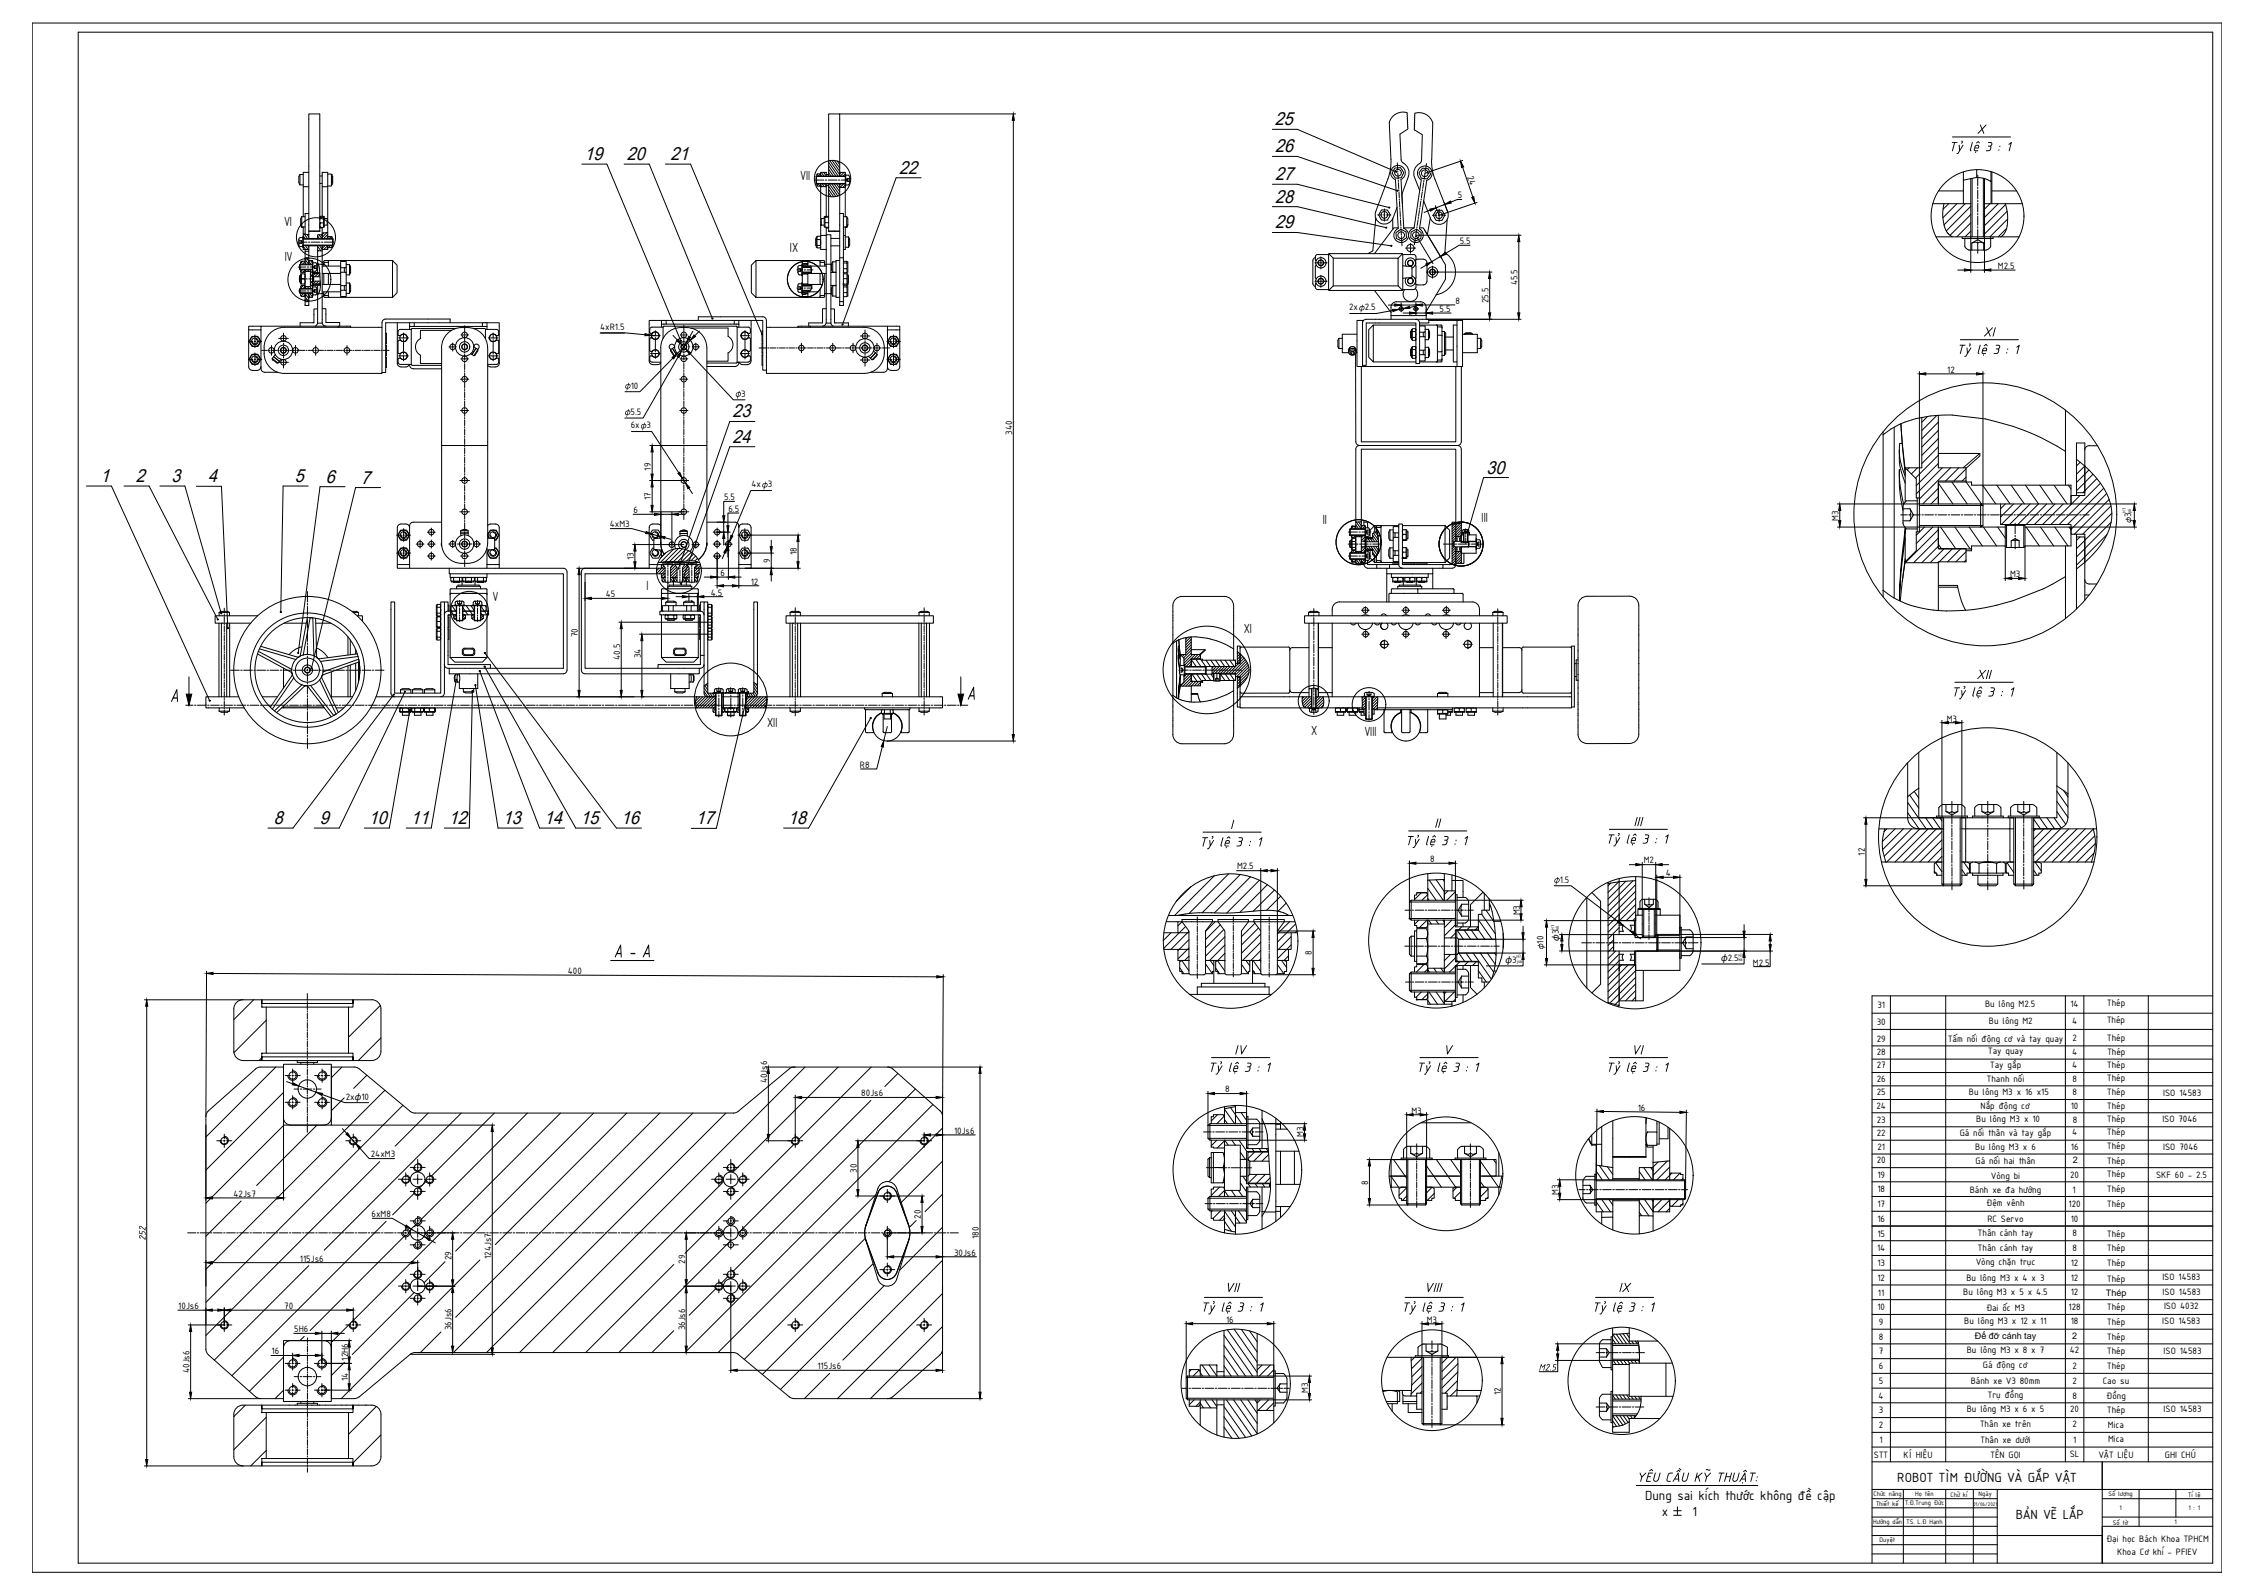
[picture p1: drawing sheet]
<svg xmlns="http://www.w3.org/2000/svg" width="1189mm" height="841mm" viewBox="0 0 1189 841" stroke-linecap="round" stroke-linejoin="round" font-family="sans-serif">
<defs><g id="words">
<text font-size="22" x="862" y="800">± 1 1</text>
<g font-size="10.5">
<text x="90" y="370">A</text>
<text x="510" y="369">A</text>
<text x="324" y="505">A - A</text>
</g>
<g font-size="9.8">
<text x="672" y="66">25</text>
<text x="673" y="80">26</text>
<text x="308" y="84">19</text>
<text x="331" y="84">20</text>
<text x="354" y="84">21</text>
<text x="474" y="92">22</text>
<text x="673" y="95">27</text>
<text x="673" y="107">28</text>
<text x="673" y="120">29</text>
<text x="386" y="220">23</text>
<text x="386" y="233">24</text>
<text x="784" y="250">30</text>
<text x="53" y="254">1</text>
<text x="72" y="254">2</text>
<text x="91" y="254">3</text>
<text x="110" y="254">4</text>
<text x="156" y="254">5</text>
<text x="172" y="255">6</text>
<text x="191" y="255">7</text>
<text x="144" y="434">8</text>
<text x="169" y="434">9</text>
<text x="195" y="434">10</text>
<text x="217" y="435">11</text>
<text x="237" y="435">12</text>
<text x="265" y="434">13</text>
<text x="287" y="435">14</text>
<text x="306" y="434">15</text>
<text x="328" y="434">16</text>
<text x="367" y="435">17</text>
<text x="416" y="434">18</text>
</g>
<g font-size="7.5">
<text x="1043" y="71">X</text>
<text x="1028" y="80">Tỷ lệ 3 : 1</text>
<text x="422" y="95">VII</text>
<text x="150" y="119">VI</text>
<text x="150" y="137">IV</text>
<text x="417" y="133">IX</text>
<text x="1046" y="177">XI</text>
<text x="1032" y="187">Tỷ lệ 3 : 1</text>
<text x="781" y="275">III</text>
<text x="698" y="276">II</text>
<text x="341" y="311">I</text>
<text x="260" y="317">V</text>
<text x="656" y="334">XI</text>
<text x="1042" y="358">XII</text>
<text x="1029" y="367">Tỷ lệ 3 : 1</text>
<text x="405" y="383">XII</text>
<text x="691" y="388">X</text>
<text x="720" y="388">VIII</text>
<text x="649" y="437">I</text>
<text x="756" y="436">II</text>
<text x="862" y="436">III</text>
<text x="632" y="446">Tỷ lệ 3 : 1</text>
<text x="741" y="446">Tỷ lệ 3 : 1</text>
<text x="847" y="445">Tỷ lệ 3 : 1</text>
<text x="651" y="556">IV</text>
<text x="761" y="556">V</text>
<text x="860" y="556">VI</text>
<text x="637" y="565">Tỷ lệ 3 : 1</text>
<text x="747" y="565">Tỷ lệ 3 : 1</text>
<text x="847" y="565">Tỷ lệ 3 : 1</text>
<text x="646" y="681">VII</text>
<text x="751" y="681">VIII</text>
<text x="854" y="681">IX</text>
<text x="633" y="692">Tỷ lệ 3 : 1</text>
<text x="739" y="692">Tỷ lệ 3 : 1</text>
<text x="839" y="692">Tỷ lệ 3 : 1</text>
<text x="863" y="781">YÊU CẦU KỸ THUẬT:</text>
<text x="1001" y="781">ROBOT TÌM ĐƯỜNG VÀ GẮP VẬT</text>
<text x="868" y="791">Dung sai kích thước không đề cập</text>
<text x="876" y="799">x</text>
<text x="893" y="799">1</text>
<text x="1063" y="801">BẢN VẼ LẮP</text>
</g>
<g font-size="5.4">
<text x="822" y="496" transform="rotate(-90 822 496)">ɸ3</text>
<text x="794" y="508">ɸ3</text>
<text x="908" y="507">ɸ2.5</text>
</g>
<g font-size="5.3">
<text x="774" y="93" transform="rotate(71 774 93)">24</text>
<text x="769" y="105">5</text>
<text x="770" y="129">5.5</text>
<text x="1054" y="142">M2.5</text>
<text x="800" y="150" transform="rotate(-90 800 150)">45.5</text>
<text x="768" y="160">8</text>
<text x="785" y="160" transform="rotate(-90 785 160)">25.5</text>
<text x="712" y="164">2x 2.5</text>
<text x="716" y="164">ɸ</text>
<text x="759" y="164">5.5</text>
<text x="316" y="174">4xR1.5</text>
<text x="1027" y="197">12</text>
<text x="329" y="205">ɸ</text>
<text x="333" y="205">10</text>
<text x="387" y="209">ɸ</text>
<text x="391" y="209">3</text>
<text x="329" y="219">ɸ</text>
<text x="333" y="219">5.5</text>
<text x="333" y="226">6x 3</text>
<text x="337" y="226">ɸ</text>
<text x="534" y="229" transform="rotate(-90 534 229)">340</text>
<text x="343" y="248" transform="rotate(-90 343 248)">19</text>
<text x="396" y="257">4x 3</text>
<text x="401" y="257">ɸ</text>
<text x="343" y="264" transform="rotate(-90 343 264)">17</text>
<text x="382" y="264">5.5</text>
<text x="384" y="270">6.5</text>
<text x="334" y="271">6</text>
<text x="970" y="275" transform="rotate(-90 970 275)">M3</text>
<text x="1124" y="273" transform="rotate(-90 1124 273)">3</text>
<text x="322" y="278">4xM3</text>
<text x="1124" y="276" transform="rotate(-90 1124 276)">ɸ</text>
<text x="420" y="293" transform="rotate(-90 420 293)">18</text>
<text x="334" y="295" transform="rotate(-90 334 295)">13</text>
<text x="406" y="297" transform="rotate(-90 406 297)">9</text>
<text x="380" y="304">6</text>
<text x="1060" y="304">M3</text>
<text x="396" y="308">12</text>
<text x="320" y="315">45</text>
<text x="375" y="314">4.5</text>
<text x="305" y="336" transform="rotate(-90 305 336)">70</text>
<text x="327" y="348" transform="rotate(-90 327 348)">40.5</text>
<text x="338" y="347" transform="rotate(-90 338 347)">34</text>
<text x="1027" y="380">M3</text>
<text x="454" y="405">R8</text>
<text x="754" y="455">8</text>
<text x="867" y="455">M2</text>
<text x="984" y="451" transform="rotate(-90 984 451)">12</text>
<text x="652" y="458">M2.5</text>
<text x="879" y="462">4</text>
<text x="819" y="465">ɸ</text>
<text x="823" y="465">1.5</text>
<text x="802" y="483" transform="rotate(-90 802 483)">M3</text>
<text x="814" y="498" transform="rotate(-90 814 498)">10</text>
<text x="692" y="504" transform="rotate(-90 692 504)">8</text>
<text x="814" y="501" transform="rotate(-90 814 501)">ɸ</text>
<text x="925" y="509">M2.5</text>
<text x="299" y="514">400</text>
<text x="990" y="531">31</text>
<text x="1047" y="531">Bu lông M2.5</text>
<text x="1092" y="531">14</text>
<text x="1111" y="531">Thép</text>
<text x="1093" y="540">4</text>
<text x="1111" y="540">Thép</text>
<text x="990" y="540">30</text>
<text x="1049" y="540">Bu lông M2</text>
<text x="990" y="549">29</text>
<text x="1027" y="549">Tấm nối động cơ và tay quay</text>
<text x="1093" y="549">2</text>
<text x="1111" y="549">Thép</text>
<text x="990" y="556">28</text>
<text x="1049" y="556">Tay quay</text>
<text x="1093" y="556">4</text>
<text x="1112" y="556">Thép</text>
<text x="990" y="563">27</text>
<text x="1050" y="563">Tay gắp</text>
<text x="1093" y="563">4</text>
<text x="1111" y="563">Thép</text>
<text x="405" y="571" transform="rotate(-90 405 571)">40Js6</text>
<text x="646" y="576">8</text>
<text x="990" y="570">26</text>
<text x="1048" y="571">Thanh nối</text>
<text x="1093" y="570">8</text>
<text x="1111" y="570">Thép</text>
<text x="182" y="580">2xɸ10</text>
<text x="454" y="578">80Js6</text>
<text x="990" y="578">25</text>
<text x="1039" y="577">Bu lông M3 x 16 x15</text>
<text x="1093" y="578">8</text>
<text x="1111" y="577">Thép</text>
<text x="1141" y="578">ISO 14583</text>
<text x="744" y="587">M3</text>
<text x="864" y="586" transform="rotate(1 864 586)">16</text>
<text x="990" y="585">24</text>
<text x="1045" y="585">Nắp động cơ</text>
<text x="1092" y="585">10</text>
<text x="1111" y="585">Thép</text>
<text x="990" y="592">23</text>
<text x="1042" y="592">Bu lông M3 x 10</text>
<text x="1093" y="592">8</text>
<text x="1111" y="592">Thép</text>
<text x="1141" y="592">ISO 7046</text>
<text x="503" y="598">10Js6</text>
<text x="687" y="600" transform="rotate(-90 687 600)">M3</text>
<text x="990" y="599">22</text>
<text x="1034" y="599">Gá nối thân và tay gắp</text>
<text x="1093" y="599">4</text>
<text x="1111" y="599">Thép</text>
<text x="1111" y="606">Thép</text>
<text x="196" y="610">24xM3</text>
<text x="990" y="606">21</text>
<text x="1042" y="606">Bu lông M3 x 6</text>
<text x="1092" y="606">16</text>
<text x="1141" y="606">ISO 7046</text>
<text x="990" y="613">20</text>
<text x="1042" y="614">Gá nối hai thân</text>
<text x="1111" y="614">Thép</text>
<text x="452" y="618" transform="rotate(-90 452 618)">30</text>
<text x="990" y="621">19</text>
<text x="1050" y="622">Vòng bi</text>
<text x="1092" y="621">20</text>
<text x="1111" y="621">Thép</text>
<text x="1137" y="621">SKF 60 - 2.5</text>
<text x="722" y="625" transform="rotate(-90 722 625)">8</text>
<text x="990" y="629">18</text>
<text x="1039" y="629">Bánh xe đa hướng</text>
<text x="1093" y="629">1</text>
<text x="1111" y="628">Thép</text>
<text x="123" y="631">42Js7</text>
<text x="822" y="630" transform="rotate(-90 822 630)">M3</text>
<text x="196" y="642">6xM8</text>
<text x="990" y="636">17</text>
<text x="1048" y="636">Đệm vênh</text>
<text x="1091" y="636">120</text>
<text x="1111" y="636">Thép</text>
<text x="486" y="643" transform="rotate(-90 486 643)">20</text>
<text x="990" y="644">16</text>
<text x="1048" y="644">RC Servo</text>
<text x="1092" y="644">10</text>
<text x="516" y="653" transform="rotate(-90 516 653)">180</text>
<text x="990" y="652">15</text>
<text x="1043" y="652">Thân cánh tay</text>
<text x="1093" y="652">8</text>
<text x="1111" y="652">Thép</text>
<text x="77" y="654" transform="rotate(-90 77 654)">252</text>
<text x="990" y="660">14</text>
<text x="1043" y="660">Thân cánh tay</text>
<text x="1093" y="660">8</text>
<text x="1111" y="660">Thép</text>
<text x="158" y="665">115Js6</text>
<text x="238" y="664" transform="rotate(-90 238 664)">29</text>
<text x="259" y="664" transform="rotate(-90 259 664)">124Js7</text>
<text x="503" y="662">30Js6</text>
<text x="361" y="666" transform="rotate(-90 361 666)">29</text>
<text x="990" y="668">13</text>
<text x="1042" y="667">Vòng chặn trục</text>
<text x="1092" y="667">12</text>
<text x="1111" y="668">Thép</text>
<text x="990" y="675">12</text>
<text x="1037" y="675">Bu lông M3 x 4 x 3</text>
<text x="1092" y="676">12</text>
<text x="1111" y="676">Thép</text>
<text x="1141" y="675">ISO 14583</text>
<text x="991" y="683">11</text>
<text x="1036" y="683">Bu lông M3 x 5 x 4.5</text>
<text x="1092" y="683">12</text>
<text x="1141" y="683">ISO 14583</text>
<text x="94" y="690">10Js6</text>
<text x="150" y="690">70</text>
<text x="990" y="691">10</text>
<text x="1048" y="691">Đai ốc M3</text>
<text x="1091" y="691">128</text>
<text x="1111" y="691">Thép</text>
<text x="1141" y="690">ISO 4032</text>
<text x="238" y="701" transform="rotate(-90 238 701)">36Js6</text>
<text x="361" y="702" transform="rotate(-90 361 702)">36Js6</text>
<text x="647" y="697">16</text>
<text x="753" y="697">M3</text>
<text x="991" y="699">9</text>
<text x="1036" y="698">Bu lông M3 x 12 x 11</text>
<text x="1092" y="698">18</text>
<text x="1111" y="698">Thép</text>
<text x="1140" y="698">ISO 14583</text>
<text x="155" y="702">5H6</text>
<text x="991" y="706">8</text>
<text x="1111" y="706">Thép</text>
<text x="1037" y="714">Bu lông M3 x 8 x 7</text>
<text x="1092" y="714">42</text>
<text x="143" y="714">16</text>
<text x="184" y="717" transform="rotate(-90 184 717)">12H6</text>
<text x="991" y="714">7</text>
<text x="1111" y="714">Thép</text>
<text x="1141" y="714">ISO 14583</text>
<text x="100" y="724" transform="rotate(-90 100 724)">40Js6</text>
<text x="431" y="722">115Js6</text>
<text x="812" y="723">M2.5</text>
<text x="991" y="722">6</text>
<text x="1046" y="721">Gá động cơ</text>
<text x="1093" y="722">2</text>
<text x="1111" y="722">Thép</text>
<text x="184" y="728" transform="rotate(-90 184 728)">14</text>
<text x="991" y="730">5</text>
<text x="1039" y="730">Bánh xe V3 80mm</text>
<text x="1093" y="730">2</text>
<text x="1109" y="730">Cao su</text>
<text x="690" y="735" transform="rotate(-90 690 735)">M3</text>
<text x="792" y="735" transform="rotate(-90 792 735)">12</text>
<text x="991" y="738">4</text>
<text x="1049" y="737">Trụ đồng</text>
<text x="1093" y="737">8</text>
<text x="1111" y="738">Đồng</text>
<text x="991" y="745">3</text>
<text x="1037" y="745">Bu lông M3 x 6 x 5</text>
<text x="1092" y="745">20</text>
<text x="1111" y="745">Thép</text>
<text x="1141" y="745">ISO 14583</text>
<text x="991" y="753">2</text>
<text x="1044" y="753">Thân xe trên</text>
<text x="1093" y="752">2</text>
<text x="1112" y="753">Mica</text>
<text x="991" y="761">1</text>
<text x="1045" y="761">Thân xe dưới</text>
<text x="1093" y="761">1</text>
<text x="1112" y="760">Mica</text>
<text x="988" y="769">STT</text>
<text x="1004" y="769">KÍ HIỆU</text>
<text x="1050" y="769">TÊN GỌI</text>
<text x="1092" y="768">SL</text>
<text x="1107" y="769">VẬT LIỆU</text>
<text x="1142" y="769">GHI CHÚ</text>
<text x="1111" y="813">Đại học Bách Khoa TPHCM</text>
<text x="1117" y="820">Khoa Cơ khí - PFIEV</text>
</g>
<g font-size="4.7">
<text x="1093" y="613">2</text>
<text x="1111" y="683">Thép</text>
<text x="1042" y="706">Đế đỡ cánh tay</text>
<text x="1093" y="706">2</text>
</g>
<g font-size="3.8">
<text x="988" y="789">Chức năng</text>
<text x="1010" y="789">Họ tên</text>
<text x="1029" y="789">Chữ kí</text>
<text x="1044" y="789">Ngày</text>
<text x="1112" y="789">Số lượng</text>
<text x="1154" y="789">Tỉ lệ</text>
<text x="990" y="794">Thiết kế</text>
<text x="1005" y="794">T.Đ.Trung Đức</text>
<text x="1118" y="796">1</text>
<text x="1154" y="796">1 : 1</text>
<text x="988" y="804">Hướng dẫn</text>
<text x="1006" y="803">TS. L.Đ Hạnh</text>
<text x="1114" y="804">Số tờ</text>
<text x="1147" y="804">1</text>
<text x="991" y="813">Duyệt</text>
</g>
<text font-size="3" x="1041" y="794">01/06/2021</text>
<g font-size="2.6">
<text x="1121" y="270" transform="rotate(-90 1121 270)">H7</text>
<text x="1124" y="270" transform="rotate(-90 1124 270)">p6</text>
<text x="820" y="490" transform="rotate(-90 820 490)">H7</text>
<text x="822" y="490" transform="rotate(-90 822 490)">k6</text>
<text x="800" y="505">H7</text>
<text x="800" y="508">js6</text>
<text x="917" y="504">H7</text>
<text x="917" y="507">k6</text>
</g>
</g></defs>
<!-- layer: CB -->
<g fill="none" stroke="#000" stroke-width=".53">
<path d="M17 12h1155v817h-1155zM41 17h1126v807h-1126zM746 60a8 8 0 0 1 10 5M746 60v8l4 3v14l-1 1a6 6 0 0 0-3 7M671 68h13M756 65l-1 19M158 96v1M158 92v1v3M158 92v5M158 92h2M158 97h2M160 98v16"/>
<path d="M163 91h-3v7h3M169 97h1M169 93h1M170 91h3v7h-3zM170 98v16M173 92h2v6h-2M173 98v28M175 92v5M175 93v4M307 87h13M329 87h13M351 87h13"/>
<path d="M431 93v4M431 93l-1 4h1M431 93h15M431 97h15M431 97v1h2M433 92h-2v1M433 93v-2h3v2M433 97v1M436 92h1M436 97v1M436 98h1M437 97v25"/>
<path d="M437 93v-33h6v33M443 97v22M443 91h3v6M443 99h3M446 92v6M446 97v17M446 92h2v1v4M446 98h2M473 94h13M671 97h13M671 82h13M732 94l-6 18a5 5 0 0 0 2 6 5 5 0 0 0 7-3l2-6"/>
<path d="M736 89l3-1 1 3a3 3 0 0 1-2 3 3 3 0 0 1-4-3zM739 84l-1-13 5-3-1-8a7 7 0 0 0-9 5l1 21-2 8M739 84l1 2M740 86a6 6 0 0 1 3 7l-4 9M746 94l3 6M750 89h3l2 3-2 2h-3l-2-3zM752 95a4 4 0 0 0 3-6 4 4 0 0 0-6 0 4 4 0 0 0 1 6l-4 25M753 95l-4 26M755 84l1 9 8 19a5 5 0 0 1-3 6 5 5 0 0 1-6-3l-4-9M1036 91v4l7-1M1036 95v12M1039 94v31"/>
<path d="M1043 89v5h4l3 2v-6M1047 94v31M1050 96h.1M1050 96v11M1051 91v16M159 114v1v4M159 114h2M159 120h1M159 114v4M159 118v2M160 120v12h3M161 120h-2v-1v1"/>
<path d="M163 113h-2v10M169 120h1M169 120h.1M169 118h2v2h-2zM169 115v1M170 120v6v-2h-2v2h-5v-66h6v62M171 115v-1h-2l2 1v3M171 114v6M171 115h2v4h-2M435 115h-2v4h2M435 117v3h2h-1M435 114v6"/>
<path d="M436 114v-16h-3v26M436 120v4M437 115h-2v2h2M437 114h-2v1M443 113h2v23M443 119v17M445 114h2M446 120h1M446 120v4M447 114v1v4v1M447 114v6M447 118v2h-2"/>
<path d="M671 109h13M726 115l-2 17-2 2M729 111a3 3 0 0 1 4 1 3 3 0 0 1-1 4 3 3 0 0 1-4-1 3 3 0 0 1 1-4zM735 115v6M754 115l-1 9M757 111h4a3 3 0 0 1 0 4 3 3 0 0 1-4 1 3 3 0 0 1 0-5zM763 116l-1 17a12 12 0 0 1 5 13 12 12 0 0 1-10 9M1019 107h20M1022 101h14M1047 107h20M1051 101h13M158 126v3v1h2"/>
<path d="M158 125v1M158 125h2M158 139v3M159 139v3M159 139h2M160 129h15v-3h-15v-1v5M161 136h2v3h-2v-6l2-1v4M161 138h-2v1M161 132v1M163 122h6M163 130h5M163 129v3"/>
<path d="M165 139h-2v-2h2v7h4M165 138v6M165 139h2v3M166 122h.1M168 139h2v16h-2M168 129v3M169 122h-6M170 129v3M171 139h-1v-7h-2v12M173 125h2v1M173 129v3h-3M173 138l-2 1"/>
<path d="M174 137l-1 1v2M175 129v2l-2-1M175 126v3M180 138h3v3h-3zM183 140h1M184 140l1 1M184 140v5M207 137v20M399 137h35l1 2M423 140v5M431 126v3M431 125v5"/>
<path d="M431 129v2l2-1M432 137l1 1v2M433 138l2 1M433 125h-2v1h2v3h-2v-3M435 139v1M436 139h2v16h-2zM436 124h-3v8h3M437 122h6M438 139v-15h-2v15h-1M438 126h5M438 130h5M439 138v1v3v1"/>
<path d="M439 138h2M439 138v6M440 122h.1M443 137h-2v20h2M445 124h1v8h-1M445 138h2v1M445 139h2v3h-2M446 125h2M446 130h2M447 138v5M448 125v1v3v1M448 125v5"/>
<path d="M671 123h13M694 136l-2 1v12l2 2M694 140v7M694 140h.1M701 134h-6l-1 1v2M701 134v19M701 134h.1M701 134h38h1M701 134l2 2v15l-2 2M703 136h34v15M736 123l3-2 3 1v3l-3 2-2-1zM737 120h-2l-10 14"/>
<path d="M737 120a4 4 0 0 0-1 6 4 4 0 0 0 6 0 4 4 0 0 0-2-6l-1-25a4 4 0 0 0 1-6 4 4 0 0 0-6 0 4 4 0 0 0 2 6l2 25M740 134l-3 2M740 134h6l1 1-1 2M740 134v19M740 120h6M744 122l3-1 3 2-1 3-2 1-2-1-1-1zM746 120a4 4 0 0 0-3 6 4 4 0 0 0 7 1 4 4 0 0 0-1-6M746 138h.1M746 140h.1M746 140h1v7M747 137v3M749 120h2l11 20v7l-10 17"/>
<path d="M751 137l2 1v10l-1 2h-1M751 137h-4M1021 125h18M1035 125v1h16v-1M1036 126v4M1036 130l3 2M1039 125h26M1050 130l-2 2h-10M1050 125v5M158 145v4M158 149h1M158 145h1"/>
<path d="M158 152v2l1 1M159 155h4v6h-2v-6M159 142h2v1h-2zM159 155v1h2M159 152l-1 3M159 152h6M159 147h2v3h-2zM159 144v6M159 147v-3h2v3M161 151l-2-1v2M161 143h3v8h-3M161 159h2"/>
<path d="M163 155h2v2h-2zM164 146h1M164 149h1M165 142h-4v10M165 151v5M165 146v4h4h-4v5M165 155v1M165 151h2v1v3v1M165 155h2M165 148v2h4M165 146v3M165 148h4"/>
<path d="M167 142v1h-2M168 150v20M169 144h-4v2M169 146h-4v2M170 144h10M170 140h10M170 154h10M170 150h10M171 140v-2v-1h36l2 3v14l-2 3h-36v-1M171 155h-1v15l1 1 1 1M171 156h2M171 144v6"/>
<path d="M171 154v2M173 154v2l1 1M173 144v6M180 144h3v7h-3zM180 153h3v3h-3zM180 141v3M180 151v2M182 141v3M182 151v2M183 155h1M183 149h1M183 145h1"/>
<path d="M183 141v3M183 151v2M184 149l1 1M184 149v6M185 153l-1 2M185 144l-1 1M185 141v3M185 150v4M399 157v-20l-3 3v14l3 3h33M423 150h-2v4h2M423 140l-2 1v3v1h2M423 150v-6h3v6h8"/>
<path d="M423 150h5M423 150h3M423 149v6M423 141v3M423 150v3M427 153h-4v3h3v-2h5M428 144h-5M433 144v6M433 153v3l-1 1M435 155l-2 1M435 155v2h-3M435 144v11"/>
<path d="M435 155h1v15l-1 1-1 1M436 140h-10v-2h-3v3h5M436 144h-10M438 155v15l1 2M438 144h3M438 150h3M439 151v1v3v1M439 156h2M439 151h2M439 151v5M443 159v-23h2v23M443 159v2h2v-2"/>
<path d="M443 159h2M445 151h2v3h-2M445 151l2-1v1M445 144h.1M445 147h2v3h-2M445 144h2v3M447 142v2l-2-1M447 154v2h-2M447 151v5M447 144v6M447 145v4M694 146v1"/>
<path d="M694 149v2l1 2h6M701 153h.1M703 151h34l3 2M725 153l9 12M740 153h-1h-38M740 140l5 1v5l-5 1M742 140a2.7 2.7 0 0 1 1-4 2.7 2.7 0 0 1 3 2 2.7 2.7 0 0 1-1 3M745 146a2.7 2.7 0 0 1 1 3 2.7 2.7 0 0 1-3 2 2.7 2.7 0 0 1-1-4M746 147h.1M746 149h.1M746 149l1 2-1 2h-6M747 147v2"/>
<path d="M747 152a4 4 0 0 1 0 6 4 4 0 0 1-6 0 4 4 0 0 1 0-5M747 150h4M747 146l-1 1M749 159l2 1 1 1v7M749 159h-14l-1 2v7M131 174v19l1 2h1M133 177h3l2 3-2 3h-3a3 3 0 0 1 0-6zM138 174v21l1 1h7M138 172h-7v2h7M149 180a1.5 1.5 0 0 1-1-2 1.5 1.5 0 0 1 3 0 1.5 1.5 0 0 1-1 2M167 170l-1 2M168 163h-2v7h-8v2"/>
<path d="M168 170h2M170 163h2v7h7v2M178 173v-1h-40v2M178 172h7M203 176v5M210 170v22v1h1M216 170v4M216 172h2M217 174h-6l-1 1v2a1.7 1.7 0 0 0 3-1 2.1 2.1 0 0 1 2 3 2.1 2.1 0 0 1-4 0l-1 1v6h1M217 174v18M218 170v2h36v-2h-51v26h-2M237 170v-2h-34l-1 1-1 4"/>
<path d="M238 174h-16v5a5 5 0 0 0 0 8M240 173h-23v1M246 173a11 11 0 0 1 11 10v52h-24v-52M247 173a11 11 0 0 0-14 10M250 173h6v1M254 170h3M254 172h3M256 174h6l1 1v2a1.7 1.7 0 0 1-3-1 2.1 2.1 0 0 0-2 3 2.1 2.1 0 0 0 4 0l1 1v6h-1M256 174v5M257 170h6v22v1h-2M257 170v4M343 175l1 1"/>
<path d="M344 176a2.2 2.2 0 0 1 3-1 2.2 2.2 0 0 1 0 4 2.2 2.2 0 0 1-3-1M344 178l-1 1v6h1M344 172l-1 1v2M344 173h6v6M349 169h-7v22l2 1h3l1-1M349 169v4M349 169h2M349 171h2M350 172h38h1M364 173h20v4a5 5 0 0 1 0 9v4h-11M387 169v2h-36v-2h51v26h2M387 171h3"/>
<path d="M390 169v4M395 172l1 1v2M395 173h-6v18M396 175l-1 1a2.2 2.2 0 0 0-3-1 2.2 2.2 0 0 0 0 4 2.2 2.2 0 0 0 3-1l1 1v6a1.7 1.7 0 0 1-3-1 2.1 2.1 0 0 0-2 3 2.1 2.1 0 0 0 4 1h1l-1 3h-6M396 169v22l-2 1h-3l-1-1M402 167l2 1v1v28h52a11 11 0 0 0 10-14M402 175v5M402 167h-34v2M404 173h52a11 11 0 0 1 10 10M427 173v-1h41v2M427 172h-6v1M436 163h-2v7h-7v2"/>
<path d="M436 170h2M438 163h2v7h7v2M456 179a1.6 1.6 0 0 1-1-3 1.5 1.5 0 0 1 2 0 1.6 1.6 0 0 1-1 3M468 174v21l-1 1h-8M468 172h7v2h-7M470 177h3l1 3-1 3h-3l-2-3zM475 174v19l-1 2h-1M706 178v5v1M706 178v6M706 178h2M716 176h-8v10h3M719 170v-1l2-1h33v2h-5v22h-2v-22h-26v23h-2v-24h-3v24h3"/>
<path d="M719 169h.1M724 172v19M724 172l-2 2v14l2 3M734 166h18M744 175v3M745 173h2v2h-2zM745 174h-1v5h1M745 175v4h2v-1M747 175v3h-2M747 173v1M747 168l1 1 1 1M747 179h.1"/>
<path d="M747 171l-23 1M749 178h3v7h-3M749 172h3v3h-3M749 171h9M751 175v3M752 174h1M752 175v3M753 174l1 1v3M753 174v5h-1M754 169h14M754 178l-1 1M758 171v1"/>
<path d="M758 177h3v8l-3 1M758 172v19M758 171h2M758 172h2M760 171l1 2M760 172l1 1M761 175h1v12h-1M761 173v4M762 176h1v11h-1M763 178h4M768 169h3v24h-3zM768 171h-1v20h1"/>
<path d="M771 176h8v10h-8M773 176l1-1a2 2 0 0 1 2 1M773 176h.1M776 176h-3M779 178h2M781 178v2M781 178v6M782 180v3M133 187h3l2 2-2 3h-3a3 3 0 0 1 0-5zM133 195h3M138 194h.1M138 193l-1 2h-1"/>
<path d="M139 183a11 11 0 0 1 11-10h51v24h-51a11 11 0 0 1-11-11M139 183v3M144 189l3 2M144 188v1M144 188l3 3M145 184a1.5 1.5 0 0 0-3 0 1.5 1.5 0 0 0 0 2 1.6 1.6 0 0 0 3-1M145 187l-1 1M147 191h.1M148 189l-1 2M203 182v5M203 188v6M211 186a2.1 2.1 0 0 1 3 0 2.1 2.1 0 0 1 0 4 2.1 2.1 0 0 1-3-1h-1v3h7"/>
<path d="M212 194h2M214 193l2-1v1l1 1h16M217 192v1h16M222 187v5h11M250 183l1 1M250 183a1.4 1.4 0 0 1 2-1 1.4 1.4 0 0 1 0 2M251 184l-2 3h-1M251 184h1l-2 4-1-1zM252 184l-1 2-1 2M257 193h2M259 194h2M262 186a2.1 2.1 0 0 0-3 0 2.1 2.1 0 0 0 0 4 2.1 2.1 0 0 0 3-1h1v3h-6"/>
<path d="M344 185a2.2 2.2 0 0 1 3 0 2.2 2.2 0 0 1 0 3 2.2 2.2 0 0 1-3 0M344 188h-1v3h6M354 184v1M354 185l2 3M355 184l1-1a1.4 1.4 0 0 0-2-1 1.4 1.4 0 0 0 0 2M355 184l2 3M355 184l2 3-1 1M355 184h-1l2 4M389 191h-1h-15M390 191l-1 2h-1h-15M390 191h.1M402 181v5"/>
<path d="M402 187v6M451 183a1.5 1.5 0 0 0-2-1 1.5 1.5 0 0 0 0 3 1.5 1.5 0 0 0 2-1M458 188l1 1M459 189l1 1M461 185l1 1M462 186l1 1M462 186l-3 3M463 187l-2 2-1 1M463 187l-3 3M468 194h.1M468 193l1 2h1M470 187h3l1 2-1 3h-3l-2-3z"/>
<path d="M470 195h3M706 184h2M711 186l1-2 2-1 1 1v2h1M714 184l1 1a2 2 0 0 0-2-1 2 2 0 0 0-2 1l1-1h2M715 187v46l1 1 1 1M718 193v40h50v-40M719 193h49M724 191h23M744 184v4M745 183h2v1h-2zM745 183h-1v6h1M745 184v5h2v-2"/>
<path d="M747 184v3h-2M747 183h.1M747 189h.1M749 187h3v3h-3M749 191h11M751 185v2M752 183h1M752 189h1M752 185v2M753 183l1 1M753 183v6M754 184v3l-1 2"/>
<path d="M758 190v1M758 190h2M761 189l-1 2M761 185v4M761 189l-1 1M763 185h4M771 193v40l-1 1-1 1M779 184h2M781 183v1M1022 219v28h15v7M1089 216v40M233 235v51"/>
<path d="M257 235v51a11 11 0 0 1-11 11M349 235v-52a11 11 0 0 1 13-10 11 11 0 0 1 11 10v52M385 222h13M385 236h13M993 228v87M999 225v90M1002 237v9l3 9M1003 234h-1v6l1 5 2 6M1014 220v27h-9M1022 239h22M1044 239v1l-7 7M1044 239l-9 8"/>
<path d="M1095 234h5v26h-5zM1106 235h-5l-1 1v1M46 256h13M65 256h14M84 256h14M104 256h13M149 256h14M169 257h13M188 257h13M783 252h13M1005 250l-2-27 2 25v17M1005 248v-1l6 6v10h1v17h-1v10l-6 6"/>
<path d="M1037 254h-15v12M1095 260v1M1100 246v15h-8v5M211 280h3l2 2-2 3h-3a3 3 0 0 1 0-5zM211 276l-1 1v1v20M212 276l3 1 1 1M233 275h-15l-2 1v22M243 280h4v1M243 280v1M246 279h-2M247 280h-4M257 277l1-1h3l2 2v20"/>
<path d="M348 277l-1-1h-3l-2 2v20M362 280h-2M373 275h15l1 1 1 22M390 278h.1M390 278v-1l2-1h3l1 2v20M391 280h3l1 1 1 1-2 3h-3l-1-2v-1zM712 279v3M713 277h2M715 279v-42l1-2h1h52h1l1 2v45M715 278l-2-1v2M718 277h2v6h4M719 275h2v3"/>
<path d="M719 274v3M720 278v5v-1h-8v-3h8M720 278h2M722 278v1M722 279v3M725 277v4M725 277l-2 3v3M726 279v2h-1h-1v3M728 277h-3M728 278l-2 1M728 277v19M729 277l-1 1"/>
<path d="M733 279v2v3v1M735 279h-2v6h2M738 277h-12v2M738 276h2v22h21v2h-28v-2h5zM738 278h-3v3h3M740 277h22M740 279h.1M742 279v6M742 279h-2v3M742 279v3M762 277l3 3v14l-3 3M762 277v20"/>
<path d="M768 275h-2v23h-5M768 275v-38h-50v42M768 275v10M771 280l3-1 1 1M772 280v1M775 280v1M1004 266l-2-10v-8v10l2 11M1011 264h-6l-1 3v9v2l1 1h6M1011 263v17M1012 278h46M1012 266h80M1022 265l1-11h17v2h52v10"/>
<path d="M1022 278l1 11h17M1022 278v11h15v7l-32 1v-1M1045 266l1 1v10l-1 1zM1055 266v11h37v5h8v35M1058 277v11v1h9l1-1v-11M1058 277h10h-1M1068 278h24v10h-24M211 289h3l2 3-2 2h-3a3 3 0 0 1 0-5zM216 298v2h41v-2M216 298h-6v2h6M233 288v-2a11 11 0 0 0 14 11M237 300v3h60v49h-61"/>
<path d="M243 281v1M247 281h-4M247 281v1M257 298h6v2h-6M257 289v9M257 284h4v6h-4M257 282l2-2h3l1 2-1 3h-1M257 282l1 2a2.6 2.6 0 0 1 1-4 2.6 2.6 0 0 1 3 1 2.6 2.6 0 0 1-1 4M261 289a2.7 2.7 0 0 1 2 4 2.7 2.7 0 0 1-4 1 2.7 2.7 0 0 1-1-4l-1 2 2 2h3l1-2-1-3h-1M263 300h34l2 1v52l-1 2h-1M345 289h-1l-1 3 1 2h3l2-2-1-2M347 297h22"/>
<path d="M349 284h-4v6h4M349 282l-2-3h-3l-1 3 1 3h1M349 283l-1 1M349 298h20M349 298v2M349 298h-7v2M349 289v5M351 300h-42l-2 1v52v2h2M356 297h5l-1 2v8h-3v-8zM356 289a5 5 0 0 1 2-6 5 5 0 0 1 7 1 5 5 0 0 1-1 7M359 280h4v1M359 280v1"/>
<path d="M359 281v2M359 289a2.7 2.7 0 0 1 0-4 2.7 2.7 0 0 1 4 1 2.7 2.7 0 0 1-1 4M362 280h-3M363 281h-4M363 281v2M369 300v3h-3M373 286v2M373 286a11 11 0 0 1-5 9M373 286v-51h-24v51v3l1 3M390 298v2h-24M390 298h6v2h-6M391 289h4l1 3-1 2h-2a2.7 2.7 0 0 1-2-4z"/>
<path d="M712 285v4M712 291v4M712 289h1M712 285h1M713 295v1h2M713 282v2h2v-2v1h3M713 284h2v1l-2 1zM713 284v6M713 289h2v-2v4M713 286v4h2v-1M713 296h2M715 283v4v-1"/>
<path d="M718 285h2v3h-2zM718 291h-3v-1h-2v1M718 297h1M718 282v3M718 288v3M719 297l1 1 1 2M720 288v2h4M720 295h-8v-4h8v-1v6M720 285v3h1M720 285l1 1M720 283h2M720 295h2"/>
<path d="M720 291h2M721 286v2h6M721 286h6M721 300h5M721 295v3h5M721 283h.1M721 290v1M722 291v1M722 282v1M722 295h.1M722 292v3M723 290v4l2 2"/>
<path d="M724 290h-4v7h-2v-2v2h-3v-2M724 284h-4v1M724 290v2h1v1h1v2M725 296l3 1M725 293v3M726 295v2h2M726 295l2 1M727 282h1M727 291h.1M728 296l1 1M729 297h9M733 298h-7v2h5"/>
<path d="M733 300h-2v3h25v-3M733 289v1v3v1M735 289h-2v5h2M735 281v2M735 290v3M736 281v2M736 290v3M738 298v1l2 1M738 283h-3v7h3M738 293h-3v3h3M738 297l-3 1M740 297h22"/>
<path d="M740 297v1M740 289h2v2h-2zM740 291v3h2v-3M740 294h.1M740 289h.1M740 282h2v3h-2zM740 285h2M741 298h5M742 294h-2M742 289v5M742 290h1v3h-1M742 280h1v4h-1"/>
<path d="M753 297l-6 1M753 297h.1M753 297v1M767 285v3M767 285h5M768 291h.1M768 288v11l-2 1h-5M768 291h3v6h-3v-2M768 289h1v1h-1M768 284h1v1h-1M768 283h3M770 283l1 3h4"/>
<path d="M771 288l-1 3M771 289h-1v1h1M771 284h-1v1h1M771 288h8v4h-8zM771 282v3M771 282h1M771 281h4v1M772 281v5M772 286h.1M772 292v5h-1M774 281v5h-2M774 282h5v6"/>
<path d="M774 285h5M774 286h.1M775 286v2zM775 285v3h-8v-3M775 281h-4v1M779 284v6v-1M779 285h1M779 289h1M779 287h1M780 285h1v3l-1 1M1005 295l-3 22M1005 296v1"/>
<path d="M1005 295l-2 12M1005 284v11M1005 296h.1M1022 297v25M1058 288h-18v2h-3M1089 288v38M1095 282v1M1100 297v-14h-5v38M231 319v5M232 319h-1v1M232 319v1M234 317h2v5h2v2"/>
<path d="M236 319h1v3M237 303v1h20v-1M237 313h1h18h1M238 306v1h6v-1M238 304v1M239 304l-1 1v1h1M239 304v2h3v-2M239 307h3zM240 318l1-1h3l1 1v1M240 318v1M240 319h-2v3h2M241 319h3v8h-3z"/>
<path d="M241 319h-1h5M241 310v-1h12v1M242 309h11M242 306h2M244 304v2M244 306v3M244 319h11h-6M244 306v1h6v-1M244 304v2h2M245 304h4M246 306h3M246 305v1"/>
<path d="M246 307h3zM249 305v1M250 319v-2h3l1 1v1M250 304v2h-1M250 319v8h4v-8M251 306h1M251 306v1h5v-1M251 304v5M252 304v2h3v-2M252 307h3zM254 319h2v3h-2M256 304l1 1v1h-2"/>
<path d="M349 303v1h2M349 313h19M350 304l-1 2 2 1M351 303h-42v49h60h2v-2M351 304v-5l-1-2h5l-1 2v5M351 307h3M351 304v3M351 310h17v12M351 310l-2 1v11M351 318l1-1h3l2 1M351 318v1M351 318h6"/>
<path d="M352 310v-1h13v1M353 319h2M353 309h11M354 304v3M354 304h3M355 306l-1 1M355 304v5M356 304l-1 2 2 1M357 318v1M360 304h3M361 318v1M361 318h5"/>
<path d="M361 318l1-1h3l1 1M361 304v2l-1 1M362 306l1 1M362 304v5M362 319h3M363 304v-5l-1-2h6l-2 2v5M363 304l1 3h2v-3M363 307h.1M366 318v1M366 307h.1M368 304v2l-2 1M368 303v1h-2"/>
<path d="M369 319v3M371 317h-2v5M374 319h1v1h-1zM375 319v5M731 303v14M733 313v4M733 313h38M734 313v-3h14v3M734 303v1h19v-1M735 304v1M735 306v1h5v-1M736 307h3"/>
<path d="M737 305h-2v1h2v-1l1-1 2 1v1M737 310v-1h13v1M737 306h3M738 309h11M740 304v5M741 306v1h5v-1M742 307h3M744 305h-3v1h3v-1l1-1 1 1v1M744 306h2M747 304v5M747 306v1h6v-1M748 310h19"/>
<path d="M748 307h3M750 305h-3v1h3v-1l1-1 2 1v1M750 306h3M756 303v7M766 310l1 3M771 313h1M771 313h.1M772 313v4M834 316l3-2h23a5 5 0 0 1 4 5v68a5 5 0 0 1-4 5h-23a5 5 0 0 1-5-5v-68l1-1zM1002 317l1-18 2-21-3 39M1022 309h11v1h-11M1033 310l2 7 2 5"/>
<path d="M1100 306l1 2h5M1100 314h2M115 329v38M116 323l1-1 4 1M116 323v2M116 323h5M117 329v38M120 329v38M121 323v2M121 329v38M136 325h-23v4h19M150 329h12"/>
<path d="M162 326l-4 20M164 326l-4 19M165 326l1 20M166 326l1 21M167 329h8M184 336v9M185 337v8M186 322l3 1M186 323h3M188 325h3v2M189 323v2M231 333v-2h1v6h-1v-1"/>
<path d="M231 332v5M231 320v3M231 325h1v3h-1zM231 328v3h1v-3M231 331h1M231 325v6M231 320h1M231 323h1M231 325h1M232 333h-1v3h1M232 320v5h-1v-2M236 322l-1 1-1 1"/>
<path d="M236 325h1v6h-1M236 332h1v5h-1M237 324h-1M237 322v-11l1-1h19v12M237 324v23M238 322h3M240 324l-1 2 2 1M241 324h-5v26h23v2M241 327h3M244 322h6M244 324h6M245 324l1 2-2 1"/>
<path d="M249 324v2l1 1M250 327h4M254 324h1v2l-1 1M254 322h4M254 324h3M257 324v23h-20M257 322l1 2h-1zM349 324v23M349 322v-3h4v3M351 324h1v2h-1zM351 326h6M351 324h.1"/>
<path d="M352 327h4M352 324h3v2M355 322v-3h7v3M355 324h2v2h-5M357 324h.1M361 324l-1 2h1M361 326h5M361 324h-1M361 324h.1M362 327h3M364 324h2v2h-2zM364 324h-3v2h3"/>
<path d="M365 322v-3h3v3M366 324h.1M368 324v23M369 324h.1M369 322l2 1v1M369 325v6M369 332v5M369 322h-21v2h21v22h2M374 327h1v-2h-1v6h1v-1M374 333h1v-2h-1v6h1v-1M374 320v5h1v-2M375 325v6"/>
<path d="M375 327v3h-1M375 332v5M375 333v3h-1M375 320v3h-1M415 325h77v4h-77zM417 329v38M417 323l1-1 4 1M417 323v2M417 323h5M418 329v38M421 329v38M422 323v2"/>
<path d="M422 329v38M485 329v38M485 323v2M485 323h5M486 322l-1 1M486 322h3l1 1M486 329v38M489 329v38M490 323v2M490 329v38M621 338v30M622 337l1 9z"/>
<path d="M625 336v9h-2M628 336v9h5M688 325h107v4h-107zM690 323l1-1 5 1M690 323h6M690 323v2M690 329v34h3l2 1v-35M695 329v38M696 323v2M703 325v-4a4 4 0 0 1 4-4h69a4 4 0 0 1 4 4v4M703 329v38M712 329a1.5 1.5 0 0 0 2 1 1.5 1.5 0 0 0 1-1"/>
<path d="M716 329a4 4 0 0 0 4 3 4 4 0 0 0 4-3M718 325l2-1 2 1M725 329a1.5 1.5 0 0 0 1 1 1.5 1.5 0 0 0 2-1M728 330l1 1 1 1M728 325a1.5 1.5 0 0 1 2-1 1.5 1.5 0 0 1 1 1M729 329l-1 1M731 329a1.9 1.9 0 0 1 0 3 1.9 1.9 0 0 1-3-2M734 329a1.5 1.5 0 0 0 1 1 1.5 1.5 0 0 0 2-1M738 329a4 4 0 0 0 4 3 4 4 0 0 0 3-3M740 325l2-1 1 1M746 329a1.5 1.5 0 0 0 2 1 1.5 1.5 0 0 0 1-1M752 325a1.5 1.5 0 0 1 1-1 1.5 1.5 0 0 1 2 1"/>
<path d="M755 329a1.5 1.5 0 0 0 2 1 1.5 1.5 0 0 0 1-1M759 329a4 4 0 0 0 4 3 4 4 0 0 0 4-3M761 325l2-1 2 1M768 329a1.5 1.5 0 0 0 1 1 1.5 1.5 0 0 0 2-1M773 329a1.9 1.9 0 0 0 0 2 1.9 1.9 0 0 0 3 0 1.9 1.9 0 0 0-1-2M780 329v38M787 323a5 5 0 0 1 5 0h1M787 323h6M787 323v2M788 329v38M792 329v38M793 329v38"/>
<path d="M793 323v2M136 345l18 10M136 343l18 10M137 342l19 6M137 341l21 5M150 352v11M154 353v2M154 355h.1M154 355l1 2M154 355l-11 18M155 357l2 3 2 1M155 357l-11 17"/>
<path d="M156 348l-2 2v3M158 346l-2 2M159 341l-3 1-3 3M160 345l-2 1M160 345h3l3 1M166 346l1 1M167 342l3 1 3 4M167 347h1M168 347l1 2M169 358l-3 2-2 1M169 358l8 19h-1l-12-16M169 349l1 2v3"/>
<path d="M170 357l-1 1M170 357l8 19M170 356v1M170 354v2M170 354l19-6 1 6-1 5M175 354v14M184 351v16M185 351v16M188 342v3M188 350v14M188 345l-20 2M189 346l-20 3"/>
<path d="M189 349v11M189 349l-19 7M234 350l1 2h1M237 352v3h60M237 347l3 2h14l3-2M240 356h2M240 360h2M240 356v1v3M240 356v4M241 356v4M242 356v4M242 355v1"/>
<path d="M244 342h6v1v2l-1 1h-4l-1-2zM245 342a1.6 1.6 0 0 0-1 2 1.6 1.6 0 0 0 1 1M246 342h3a1.6 1.6 0 0 1 1 2 1.6 1.6 0 0 1-1 1h-3M252 355v8h-10v-3M349 347l2 2h15l2-2M349 347h19M354 355v8h9v-8M356 342h5l1 1v2l-1 1h-5l-1-1zM356 342h4a1.6 1.6 0 0 1 1 2 1.6 1.6 0 0 1-1 1h-3a1.6 1.6 0 0 1-1-1 1.6 1.6 0 0 1 0-2zM363 356h3M363 360h3M364 356v4"/>
<path d="M366 356v4M366 356v1v3M369 352v3h-60M369 346v4h-22v2M621 342l1 3 1 3M622 341v2l1 4M622 351l-1-6 1 8M623 346v5M623 345l1 2v3h1l-1 10-1 2M623 357v4M623 351l-1 1v3l1 1h2M623 351h2"/>
<path d="M625 350v6M625 355h15M625 351h27M628 356v3h6M628 343h8l-3 2M628 355v4h5v3h-10M633 347h-5v4v-3h6h18v3M633 345v3M636 343l-3 2M636 351v1v3zM639 351v4h13v2h2v16h38M640 359h-6v1h-1"/>
<path d="M640 355v4h4v-4M640 355h3M644 355h8v4h-8M651 348v-29a5 5 0 0 0-5-5h-23a5 5 0 0 0-4 5v68a5 5 0 0 0 4 5h23a5 5 0 0 0 5-5v-28M653 341h1v8h-1zM653 349v1M653 357h.1M654 342l1-1h25v24M654 345v5h-2v1M682 341l-1 1-1 1M682 342h8M695 342h8"/>
<path d="M780 342h8M793 342h8M801 341l1 1 1 1M803 341v1v23M804 341h24l1 1M830 350h1M830 357h1M832 348h-1v11h1M116 375l1 1h3l1-1M116 373v2M116 375h5M121 373v2"/>
<path d="M126 367h-17v6h20M138 367h8M150 373h-1M150 373h21M150 372v1M159 361l2 1M159 361l-14 14M161 362h1M161 362l-15 14M162 362l13 16M164 361l-2 1M175 367h11"/>
<path d="M177 373h4M196 373h181l-1 1v1l1 1M198 367h179M208 367h-1l-1-2v-48h2v48h24v-48h2v48v2h-2M211 374v1M211 364v1M211 364h6M211 364l1-1h4l1 1M211 375h6M211 373h.1M212 376v1h4v-1M212 374h3v1h-3z"/>
<path d="M212 374l-1-1v2h1M215 374h2v1h-2M217 373v1M217 364v1M218 364l1-1h3l1 1M218 364v1M218 364h5M218 375h5M218 373l-1 2h2M218 373l1 1M219 376v1h3v-1M219 374h4v1h-4"/>
<path d="M219 374v1M222 374v1M223 373v1M223 364v1M224 374v1M225 376v1h3v-1M225 363l-1 1M225 363h3l1 1M226 374h3v1h-3zM226 374h-2v1h2M229 374h1l-1 2-5-1M229 364v1"/>
<path d="M229 364h-5v1M244 365h6M244 363v2M244 365h2h3h1M250 363v2M356 365h1h3h1M356 363v2h5M361 363v2M371 366v-49h2v49h16M371 365l1 2h1M377 365v-1l1-1h3v2M377 377h4"/>
<path d="M377 366v11M381 366v11h-4M381 373h4h-2M382 366v7M382 373v2l-1 1M382 365l-6 1M383 375h5M383 373l-1 2h2M383 365v-1l1-1h3l1 2M384 377h3M384 376v1M384 375h3"/>
<path d="M384 374v1M387 374v1M387 376v1M388 373h-3h4M388 373l1 1M388 365l-5 1M389 374v1h-2M389 374v1l1 1M389 366h1v11h4v-11M389 365v-1l1-1h3l1 2M390 367h-1v6h1l-1 1M390 377h4"/>
<path d="M394 367h77M394 373l1 2-1 1M394 365l-5 1M400 365l-1 2h-1M400 366v-49h-2v49h-9v1h-8M417 375l1 1h3l1-1M417 373v2M417 375h5M422 373v2M456 373v1M456 374v12h1M456 374h24"/>
<path d="M465 376a8 8 0 0 0-3 12 8 8 0 0 0 12 0 8 8 0 0 0-3-12M465 376l-2 1-2 3-1 2 1 4h-4M465 366l1-1h4l1 1M465 366v1M465 366h6M465 374v2h1M465 376h6M466 377v9M466 377v2h4v-2M466 374v2h4v-2M470 377v9M471 374v2h-1"/>
<path d="M471 366v1M471 367h26v6h-103M471 376l3 2 2 2v3l-1 3h4M480 374v12h-1M480 374h.1M480 373v1M485 375l1 1M485 373v2M485 375h5M490 375l-1 1h-3M490 373v2M622 362v6l1-12-2 12"/>
<path d="M623 361l-1 1M623 362h-1M623 361l-1 4M628 362v8M628 366h4h-4M632 366l1 4M654 365h1M654 362v-5h-1v16h1M654 367h38M680 364l1 1h1h8M680 365l-25 1M690 373h6"/>
<path d="M690 363v4M692 373h26M692 363v10M694 367h135v6h-103M694 363v10M695 373v2l-1 1h-3v-1v-1M695 364v3M695 365h8M704 373v1M704 375h6M705 376v1h4v-1M707 374l-3-1v2h3v-1l1-1 2 1v1"/>
<path d="M707 375h3M710 373v1M711 374h-1l1 2 5-1M712 376v1h3M713 374l3-1v2h-3zM713 374h-2v1h2M715 376v1M716 373v1v1M717 373v1h2M717 374v1h2M717 375l2 1M718 376v1h2"/>
<path d="M719 367h6M719 374v3h1M719 374h.1M719 374h1M720 367v12h4v-12M720 379h4M720 365v1v1M721 365h3l1 1v1M724 374h1M725 374h.1M725 374v3h-1M730 374h.1"/>
<path d="M730 374v12M739 374v2l-3 1-2 3v2v4h-4M739 374h.1M739 374v12h1M739 376a8 8 0 0 0-4 12 8 8 0 0 0 13 0 8 8 0 0 0-4-12M744 374v12M744 374h.1M744 374v2l3 2 2 2v3v3h4M753 374v12M758 366h6M758 366v1M758 366a5 5 0 0 1 5-1l1 1"/>
<path d="M758 374h.1M758 376h6M759 377v2h4v-2M761 376h-3v-2h5l1 2M761 374v2h3M764 366v1M765 376v1h-2M766 374v1h-2M766 375l-2 1M766 373v1h-41M767 374l3-1v2h-3zM767 375h5"/>
<path d="M768 376v1h3v-1M770 375h2M770 374l2-1v2M772 373v1M773 373v1M773 375h6M774 376v1h4v-1M776 375h-3v-1l5-1 1 2M776 374v1h3M779 373v1M780 365h8M787 375l2 1h3l1-1"/>
<path d="M787 375h6M787 373v2M793 373v2M803 364l-1 1h-1h-8M803 365h.1M829 365h-1h-24M829 367v-26h1v32h-1M466 386h4M740 386h3M744 386h-1M1012 397v34h47M1085 397v34h-25v6h-25"/>
<path d="M1006 402v29a6 6 0 0 0 6 6M1091 402v29M141 437h14M166 437h13M192 437h13M214 437h13M234 437h14M263 437h13M285 437h13M304 437h13M325 437h13M365 437h13"/>
<path d="M413 437h14M991 437h33M1021 431v-1h17v1M1024 431v35M1025 424l-2 2v4M1025 424l10 1 1 1v4M1035 431v35h-11M1037 431v24M1040 431v-1h17v1M1042 430v-4l2-2 10 1 1 1v4M1059 430h17v1h-3v35h-11v-35h-3zM1060 426l3-2h9l2 2v4"/>
<path d="M1061 426v4M1062 437h-2v18h2h-3h-1v5h1v2h3M1073 437h33M1091 431a6 6 0 0 1-6 6M992 455h32h-2h-2v5h2v2h2M1035 455h13h-4h-2M1038 455h1v5h-1v2h-3M1040 455h-1v5h5M1044 455v5M1053 455v5M1055 455h-2h-5h11M1056 455h2v5h-5"/>
<path d="M1073 455h32M1075 455h2v5h-2v2h-2M744 475l-1 1v8l1 1M752 471h-5M753 472l-1-1h-5v1h-1v3M753 461v14M762 461v14M762 470h6v19h12M766 464h6v9M766 461v9M768 472h1v16h-1v-3h-24v-10h24M769 473h4l1 2 1 10-2 2"/>
<path d="M782 470l-6 7v12M783 471v9M786 474v6h-4v2h-2v9h-12M837 473v48M840 471l4 4v44l-4 5M848 465v64M854 463v30M863 462v21M864 480v-1h12v4M866 480v14M873 480v14h-7M874 476l-1-2h-7l-1 2v3"/>
<path d="M875 476v3M876 480h-12v3M1024 466l1 1h9l1-1M1040 460v2h16v-2M1043 466h11M1043 466l1 1h9l1-1M1043 462v4M1044 460h9M1054 462v4M1062 466l1 1h9l1-1M614 492h13M615 486h6"/>
<path d="M616 483h66M621 486h62M621 486v6M642 485h16v1l-3 5v22l-1 1h-7l-1-1v-22l-4-5zM674 492h10M681 492v9h-7M744 494v10M744 494l-1 1v8l1 1M744 494h2M746 485v3h1v1h5l1-1v-3v2h9M747 490h5l1 2-1 3h-5zM747 491h-1v16h1"/>
<path d="M747 495v13h5l1-2-1-2M753 488v12l-1-5M762 495h6v8h-6zM762 485v10M768 494v9h1M768 494l1 1M768 490v4M769 487h4M769 495v8h20M769 495h20M772 487v2M780 490h-12v5"/>
<path d="M788 486h4M851 493v8M851 493h15M854 488h2v1v2h-2M854 485h9M862 485v1M862 488h-2v1v2h2M862 486v7M862 493v1h12M863 483v10M863 483h3M866 494h1"/>
<path d="M873 493h13M873 483h13v18M873 494h.1M874 493v8zM874 493v8h-23v-8M886 489h1v16h-1v-3M887 490h4M887 497h2M891 490l2 2M893 493v9l-2 2M614 501h13M621 501v5h6"/>
<path d="M623 506l-1 1v5h1v1h4M627 506v-15l-4-5v-1h17v1l-4 5v15M627 506v7M636 506h10M636 506v7M640 512v1h-4l-1 1h-7l-1-1M640 506v12M642 506l-1 1v5h1v1h4M655 506h10M658 506l1 1v5h-1v1h-3M661 506v12M661 512v1h4"/>
<path d="M665 506v-15l-4-5v-1h16v1l-3 5v15M665 513l1 1h7l1-1M665 506v7M674 506v7M677 506l2 1v5h-2v1h-3M680 501v5h-6M744 513h-1v9l1 1M744 504h2M747 504h5l1-4v10M762 511h-9v2v-3l-1-1h-5v1h-1v3M762 503v10M768 503v4h12"/>
<path d="M768 507h12v9h2v2h4M768 503v4M769 511h4l1 1 1 10-2 3h-4M772 509v2M776 509v12l3 3M780 509h-12v19h-6v-5v7h-9v-7M783 518v3M788 512h1M854 508v1M854 501v30M854 509h9v19h-9v-8M854 503h2v2v1h-2"/>
<path d="M862 501v7v1M862 503h-2v2v1h2M863 501h23v11h-23zM867 512v16h-4M874 501h.1M887 504h4M138 527v2h48v-2v4h-48zM140 531v24M184 531v24M196 527a5 5 0 0 1 5 5v22a5 5 0 0 1-5 5M196 527h-68a5 5 0 0 0-5 5v22a5 5 0 0 0 5 5h68M627 524h44"/>
<path d="M632 524v-4h37v4M634 520v-2h33v2M746 523v3h1v1h5l1-1M747 527h5M762 530h4M766 528v3M768 523h-24v-10h24v-3h1v16h-1M772 525v4M997 525v246M1026 525v246M1089 525v246M1099 525v246"/>
<path d="M1133 525v246M1167 525h-180v299M138 555h48v4v-2h-48v2zM157 559v1h10v-1M159 560v1M165 560v1M187 563h-12v30h-25v-30h-13h-2l-25 23-1 2v124l1 2 25 23M468 563l3 1 25 22 1 3v123l-1 2-25 23M468 563h-50l-29 23-2 1h-169l-2-1-27-22-2-1M149 589a4 4 0 0 0 4 4h18a4 4 0 0 0 4-4v-28h-25v28M638 592l-1 1v7l1 1M639 592h-1v9h1"/>
<path d="M639 592h7M646 589l-1-1h-5v1h-1v3M652 583v9h-6v-8M657 592h-5v-5h5v19h12M657 589h1v16h-1M658 590h5l1 2v9l-1 3h-5M666 592h7v47h-6M666 585v21M673 595h6M673 593h2M673 590v2M675 592v3"/>
<path d="M750 592h26M840 599v5M845 594v21M851 591v31M868 589v21M868 589v4M869 597h5v7h-5l-1-3zM874 591v6M875 592v11h-1M880 594v6h-5M881 595v27M638 610v11"/>
<path d="M638 610l-1 1v9l1 1M638 610h1M639 601h7v4h-7zM640 616h5l1 3-1 5h-5zM640 608h-1v16h1M646 612l-1 4M646 612l-1-4h-5v8M646 604h8v24h-8M646 612v19M654 611h3M657 601h-11v11M659 619l-1 1v4h12"/>
<path d="M659 612l-1-1v9M659 619h11M669 607h-12v17h13v2h-13v12M669 607h-11v4M669 612h-10v7M673 607h12M675 607v18M683 607v18M740 611v-5l3-2 10 1 1 1v5M741 611h-7v9h7M742 611h10v24h-10zM742 611h-3h16"/>
<path d="M752 611h32h-17M769 611v-5l2-2 10 1 1 1v5M770 611v24h11v-24M782 611h7v9h-7M791 608v12M838 600l2 4M838 600l2 3h5M840 604h2M842 603v36h9M851 610h17M859 610h.1M868 610h-17"/>
<path d="M868 604l1 1h3M868 603l1 1M872 604v18v-6h-7v6M881 619h5h2v3M463 629a5 5 0 0 1 5-4 5 5 0 0 1 5 4M463 629l-6 17M473 629l6 17M638 621h1M638 631l-1 1v6h2M639 638h13v13M639 638v4h1v1h5l1-1M639 631h-1v7"/>
<path d="M639 631h18M646 627l-1-1h-5v1h-1v4M646 638v12M652 638h5v7h-5zM654 620h3M657 626h1v17h-1M657 639v4M658 628h5l1 2v9l-1 2h-5M666 639h1M666 626v22M673 636h8M673 625h13"/>
<path d="M673 639h2M673 639v5M675 636v6M733 620h1v6M734 626h8M734 620h8M739 626l-1 1v5h1v1h3M742 635h1h9M752 620h18M752 626h18M755 626l1 1v5h-1v1h-3M768 626l-2 1v5h2v1h2"/>
<path d="M770 635h1h9h1M781 626h3l1 1v5h-1v1h-3M781 620h11M781 626h10M791 626v4M793 620h-1l-1 6h1M835 632l2 2h4M835 623v9M841 620h-4l-2 3M842 633h47v-11h-47v-3h-1v16h1M845 639v3M851 633v9"/>
<path d="M851 621h14M851 633h14M865 633v8M872 633v8M881 633v6h-9M888 633v2h-2v1h-5v-1M889 622v1v9v1M457 654l6 21a5 5 0 0 0 5 3 5 5 0 0 0 5-3l6-21M457 654h.1M457 646l-1 4 1 4M457 646l6-19a5 5 0 0 1 5-4 5 5 0 0 1 5 4l6 19M457 654l6 17"/>
<path d="M457 646h.1M468 649a1.5 1.5 0 0 1 1 1 1.5 1.5 0 0 1-1 2M468 649a1.5 1.5 0 0 0-1 1 1.5 1.5 0 0 0 1 2M468 649h.1M468 652h.1M479 646l1 4-1 4M479 654l-6 17M479 646h.1M479 654h.1M845 645v-3h6v7M872 649v-8h-7v10M463 671a5 5 0 0 0 5 4 5 5 0 0 0 5-4"/>
<path d="M149 711a4 4 0 0 1 4-4h18a4 4 0 0 1 4 4v28h-25v-28M216 714l3-1h168l2 1M216 714l-27 23h-2M389 714l29 23h50M646 702v24M663 720h9v18M663 703v23M732 716h47M747 716v-1h17v1M750 716v35h11v-35M751 709l-3 1v5M751 709h9"/>
<path d="M760 709l3 1v5M850 706h-5l-1 2v10l1 3M851 700v9h13M851 709v8M851 705h-1v17h1M859 700v7h15M865 717h-14v2M879 719v17M882 719h-23M135 736l2 1h13v-30h25v30h12M159 739v1M165 739v1"/>
<path d="M471 736l-3 1M626 726v12M626 726v11l1 1M626 726h46M627 738h45M627 738v4h5l1-2M633 723l-1-1h-5v4M633 726v-6h9v6M633 738v4M642 738v4M642 723h4M646 738v20"/>
<path d="M663 738v18M672 738v12M672 723h1v18h-1M673 724h4l2 2v11l-2 3h-4M729 733h15M729 734l5-1 3 1v5M731 739h6M737 733l1 1v5h-1M737 739v1h-5M740 733v2l1 1h6M740 735v4h7M740 739v1h7"/>
<path d="M750 735h-3v8h3M761 735h2M763 735v8h-2M763 736h17M769 733h12M779 736v4M845 721h5M850 735h-5l-1 2v10l1 2h5M851 736v-17h8v17h23M851 736v2h15M851 738v8M851 736h8"/>
<path d="M851 734h-1v16h1M138 741v2h48v-2v4h-48zM140 745v24M157 741v-1h10v1M184 745v24M196 741a5 5 0 0 1 5 5v22a5 5 0 0 1-5 5M196 741h-68a5 5 0 0 0-5 5v22a5 5 0 0 0 5 5h68M633 752v-10h9v15M642 741h4M663 744h9M734 740v4M743 740v5h7"/>
<path d="M750 751h1h9h1M863 746h-12v9h8v-7h17M138 769h48v4v-2h-48v2zM987 771h180M987 785h180M1004 785v39M1026 785v39M1041 785v39M1053 785v39M1109 785v-14v53v-14M1109 800h58M1109 790h58"/>
<path d="M1128 785v20M1148 785v15M1053 810h56M1167 805h-58v5"/>
<circle cx="737" cy="91" r="1.8"/>
<circle cx="751" cy="91" r="1.8"/>
<circle cx="730" cy="113" r="1.8"/>
<circle cx="759" cy="113" r="1.8"/>
<circle cx="697" cy="139" r="2.7"/>
<circle cx="697" cy="139" r="1.5"/>
<circle cx="697" cy="139" r="1.4"/>
<circle cx="739" cy="124" r="1.8"/>
<circle cx="744" cy="131" r="1.9"/>
<circle cx="744" cy="139" r="1.5"/>
<circle cx="744" cy="139" r="1.4"/>
<circle cx="747" cy="124" r="1.8"/>
<circle cx="697" cy="148" r="2.7"/>
<circle cx="697" cy="148" r="1.5"/>
<circle cx="697" cy="148" r="1.4"/>
<circle cx="744" cy="148" r="1.5"/>
<circle cx="744" cy="148" r="1.4"/>
<circle cx="756" cy="143" r="2.7"/>
<circle cx="756" cy="143" r="1.5"/>
<circle cx="756" cy="143" r="1.4"/>
<circle cx="134" cy="180" r="2.6"/>
<circle cx="134" cy="180" r="1.8"/>
<circle cx="213" cy="178" r="1.9"/>
<circle cx="245" cy="177" r="1.5"/>
<circle cx="260" cy="178" r="1.9"/>
<circle cx="346" cy="177" r="1.9"/>
<circle cx="361" cy="177" r="1.5"/>
<circle cx="393" cy="177" r="1.9"/>
<circle cx="471" cy="180" r="2.6"/>
<circle cx="471" cy="180" r="1.8"/>
<circle cx="739" cy="163" r="1.1"/>
<circle cx="747" cy="163" r="1"/>
<circle cx="134" cy="189" r="2.6"/>
<circle cx="134" cy="189" r="1.8"/>
<circle cx="149" cy="185" r="5"/>
<circle cx="149" cy="185" r="2.7"/>
<circle cx="149" cy="185" r="1.5"/>
<circle cx="149" cy="185" r="1.4"/>
<circle cx="150" cy="191" r="1.5"/>
<circle cx="156" cy="185" r="1.5"/>
<circle cx="166" cy="185" r="1.5"/>
<circle cx="183" cy="185" r="1.5"/>
<circle cx="213" cy="188" r="1.9"/>
<circle cx="239" cy="183" r="1.5"/>
<circle cx="245" cy="183" r="5"/>
<circle cx="245" cy="183" r="2.7"/>
<circle cx="245" cy="183" r="1.5"/>
<circle cx="245" cy="189" r="1.5"/>
<circle cx="245" cy="200" r="1.5"/>
<circle cx="245" cy="183" r="1.4"/>
<circle cx="260" cy="188" r="1.9"/>
<circle cx="346" cy="186" r="1.9"/>
<circle cx="361" cy="183" r="5"/>
<circle cx="361" cy="183" r="2.7"/>
<circle cx="361" cy="183" r="1.5"/>
<circle cx="361" cy="189" r="1.5"/>
<circle cx="361" cy="200" r="1.5"/>
<circle cx="361" cy="183" r="1.4"/>
<circle cx="367" cy="183" r="1.5"/>
<circle cx="393" cy="186" r="1.9"/>
<circle cx="423" cy="183" r="1.5"/>
<circle cx="439" cy="183" r="1.5"/>
<circle cx="456" cy="183" r="5"/>
<circle cx="456" cy="183" r="2.7"/>
<circle cx="456" cy="183" r="1.5"/>
<circle cx="456" cy="183" r="1.4"/>
<circle cx="456" cy="190" r="1.5"/>
<circle cx="463" cy="183" r="1.5"/>
<circle cx="471" cy="189" r="2.6"/>
<circle cx="471" cy="189" r="1.8"/>
<circle cx="713" cy="186" r="1.7"/>
<circle cx="713" cy="186" r=".7"/>
<circle cx="714" cy="186" r="1.1"/>
<circle cx="245" cy="216" r="1.5"/>
<circle cx="361" cy="216" r="1.5"/>
<circle cx="245" cy="253" r="1.5"/>
<circle cx="361" cy="253" r="1.5"/>
<circle cx="245" cy="270" r="1.5"/>
<circle cx="361" cy="270" r="1.5"/>
<circle cx="213" cy="282" r="2.6"/>
<circle cx="213" cy="292" r="2.6"/>
<circle cx="213" cy="282" r="1.8"/>
<circle cx="213" cy="292" r="1.8"/>
<circle cx="222" cy="287" r="1.5"/>
<circle cx="227" cy="281" r="1.5"/>
<circle cx="227" cy="293" r="1.5"/>
<circle cx="227" cy="287" r="1.4"/>
<circle cx="239" cy="287" r="1.5"/>
<circle cx="245" cy="287" r="5"/>
<circle cx="245" cy="287" r="2.7"/>
<circle cx="245" cy="287" r="1.5"/>
<circle cx="245" cy="293" r="1.5"/>
<circle cx="245" cy="287" r="1.4"/>
<circle cx="251" cy="287" r="1.5"/>
<circle cx="260" cy="292" r="1.8"/>
<circle cx="260" cy="282" r="1.8"/>
<circle cx="346" cy="282" r="1.8"/>
<circle cx="346" cy="292" r="1.8"/>
<circle cx="354" cy="287" r="1.5"/>
<circle cx="361" cy="287" r="1.5"/>
<circle cx="361" cy="287" r="1.4"/>
<circle cx="367" cy="287" r="1.5"/>
<circle cx="378" cy="287" r="1.4"/>
<circle cx="378" cy="281" r="1.5"/>
<circle cx="378" cy="293" r="1.5"/>
<circle cx="384" cy="287" r="1.5"/>
<circle cx="393" cy="292" r="1.8"/>
<circle cx="393" cy="282" r="1.8"/>
<circle cx="720" cy="322" r="1.5"/>
<circle cx="720" cy="334" r="1.5"/>
<circle cx="730" cy="340" r="1.9"/>
<circle cx="742" cy="334" r="1.5"/>
<circle cx="742" cy="322" r="1.5"/>
<circle cx="763" cy="334" r="1.5"/>
<circle cx="763" cy="322" r="1.5"/>
<circle cx="774" cy="340" r="1.9"/>
<circle cx="162" cy="353" r="39"/>
<circle cx="162" cy="353" r="30"/>
<circle cx="162" cy="353" r="28"/>
<circle cx="162" cy="353" r="6"/>
<circle cx="162" cy="353" r="2.7"/>
<circle cx="162" cy="353" r="1.5"/>
<circle cx="162" cy="353" r="1.4"/>
<circle cx="154" cy="567" r="1.9"/>
<circle cx="162" cy="574" r="5"/>
<circle cx="170" cy="567" r="1.9"/>
<circle cx="154" cy="581" r="1.9"/>
<circle cx="170" cy="581" r="1.9"/>
<circle cx="118" cy="601" r="1.8"/>
<circle cx="186" cy="601" r="1.8"/>
<circle cx="220" cy="616" r="1.8"/>
<circle cx="385" cy="616" r="1.8"/>
<circle cx="419" cy="601" r="1.8"/>
<circle cx="487" cy="601" r="1.8"/>
<circle cx="214" cy="622" r="1.8"/>
<circle cx="220" cy="622" r="4"/>
<circle cx="220" cy="628" r="1.8"/>
<circle cx="227" cy="622" r="1.8"/>
<circle cx="379" cy="622" r="1.8"/>
<circle cx="385" cy="622" r="4"/>
<circle cx="385" cy="628" r="1.8"/>
<circle cx="392" cy="622" r="1.8"/>
<circle cx="468" cy="631" r="1.8"/>
<circle cx="214" cy="650" r="1.5"/>
<circle cx="220" cy="650" r="4"/>
<circle cx="220" cy="656" r="1.5"/>
<circle cx="220" cy="644" r="1.5"/>
<circle cx="227" cy="650" r="1.5"/>
<circle cx="379" cy="650" r="1.5"/>
<circle cx="385" cy="650" r="4"/>
<circle cx="385" cy="656" r="1.5"/>
<circle cx="385" cy="644" r="1.5"/>
<circle cx="392" cy="650" r="1.5"/>
<circle cx="214" cy="678" r="1.8"/>
<circle cx="220" cy="678" r="4"/>
<circle cx="220" cy="672" r="1.8"/>
<circle cx="227" cy="678" r="1.8"/>
<circle cx="379" cy="678" r="1.8"/>
<circle cx="385" cy="678" r="4"/>
<circle cx="385" cy="672" r="1.8"/>
<circle cx="392" cy="678" r="1.8"/>
<circle cx="468" cy="669" r="1.8"/>
<circle cx="118" cy="699" r="1.8"/>
<circle cx="186" cy="699" r="1.8"/>
<circle cx="220" cy="685" r="1.8"/>
<circle cx="385" cy="685" r="1.8"/>
<circle cx="419" cy="699" r="1.8"/>
<circle cx="487" cy="699" r="1.8"/>
<circle cx="154" cy="719" r="1.9"/>
<circle cx="170" cy="719" r="1.9"/>
<circle cx="154" cy="733" r="1.9"/>
<circle cx="162" cy="726" r="5"/>
<circle cx="170" cy="733" r="1.9"/>
</g>
<!-- layer: net dut manh -->
<g fill="none" stroke="#000" stroke-width=".53">
<path d="M359 216h4M790 321v2M790 324v1M790 325v3M790 329v1M790 330v3M790 334v1M790 335v3M790 339h.1M790 340v3M790 344h.1M790 345v3"/>
<path d="M790 349h.1M790 350v3M790 354h.1M790 355v3M790 359h.1M790 360v3M790 364h.1M790 365v3M790 368v1M790 370v3M790 373v1M790 375v2"/>
<path d="M987 534h180M987 558h180M987 551h180M987 543h180M987 580h180M987 573h180M987 566h180M987 594h180M987 587h180M987 616h180M987 608h180M987 601h180"/>
<path d="M987 631h180M987 623h180M987 639h180M987 654h180M987 646h180M987 662h180M987 678h180M987 670h180M987 693h180M987 685h180M987 709h180M987 716h180"/>
<path d="M987 701h180M987 724h180M987 732h180M987 740h180M987 747h180M987 755h180M987 763h180M987 800h66M987 790h66M987 795h66M987 805h66M987 810h66"/>
<path d="M987 814h66M987 819h66"/>
</g>
<!-- layer: CB -->
<g fill="#000" stroke="#000" stroke-width=".53">
<circle cx="433" cy="119" r=".2"/>
<circle cx="447" cy="120" r=".2"/>
<circle cx="159" cy="155" r=".2"/>
<circle cx="161" cy="156" r=".2"/>
<circle cx="445" cy="150" r=".2"/>
<circle cx="447" cy="150" r=".2"/>
<circle cx="144" cy="190" r=".2"/>
<circle cx="713" cy="277" r=".2"/>
<circle cx="712" cy="282" r=".2"/>
<circle cx="713" cy="296" r=".2"/>
<circle cx="740" cy="294" r=".2"/>
<circle cx="1005" cy="296" r=".2"/>
<circle cx="239" cy="307" r=".2"/>
<circle cx="242" cy="307" r=".2"/>
<circle cx="246" cy="307" r=".2"/>
<circle cx="249" cy="307" r=".2"/>
<circle cx="252" cy="307" r=".2"/>
<circle cx="255" cy="307" r=".2"/>
<circle cx="365" cy="317" r=".2"/>
<circle cx="736" cy="307" r=".2"/>
<circle cx="739" cy="307" r=".2"/>
<circle cx="742" cy="307" r=".2"/>
<circle cx="745" cy="307" r=".2"/>
<circle cx="748" cy="307" r=".2"/>
<circle cx="751" cy="307" r=".2"/>
<circle cx="634" cy="360" r=".2"/>
<circle cx="211" cy="375" r=".2"/>
<circle cx="623" cy="362" r=".2"/>
<circle cx="695" cy="364" r=".2"/>
<circle cx="743" cy="484" r=".2"/>
<circle cx="747" cy="527" r=".2"/>
<circle cx="646" cy="642" r=".2"/>
</g>
<!-- layer: 0 -->
<g fill="none" stroke="#000" stroke-width=".53">
<path d="M1030 72h30M431 92h.1M432 97l-1 1M433 92l-1 1M433 98h.1M433 92v1M433 97l-1 1M433 91l2 2M434 97l1 1M434 91l2 2M435 97l1 1M436 91h.1"/>
<path d="M437 87l4 6M437 86l5 7M437 100l3 4M437 98l4 6M437 93h.1M437 91l1 2M437 89l3 4M437 97l5 6M438 85l5 7M439 97l4 6M439 85l4 5M440 97l3 4"/>
<path d="M440 85l3 4M441 97l2 2M442 85l1 2M443 97v1v-1M444 91l-1 1M445 97l-2 2M445 91l-2 2M446 92l-1 1M446 98l-2 1M437 102l1 2M739 102l1 5M1025 107v6v6l2 4 3 2"/>
<path d="M1028 107l-3 3M1032 107l-7 8M1037 107l-12 12M1039 109l-12 13M1039 113l-10 11M1039 118l-7 7M1050 107l-3 3M1054 107l-7 8M1058 107l1 6v6l-2 4-2 2M1058 108l-11 11M1059 111l-12 12M1059 116l-9 9"/>
<path d="M160 138l-1 1M160 130l1 2M160 124l1 2M160 123l3 1M160 123l2 3M161 138l-1 1M161 139h.1M161 137l2 2M161 129l1 3M162 124l1 1M162 137l2 2M162 129l1 1"/>
<path d="M163 136l-2 1M164 137l1 2M168 139v2l1 9v3l-1 3M168 132h.1M168 130l1 2M168 124l1 2M168 124l2 2M168 129l2 3M170 124h.1M170 129v1M170 129h.1M171 123l-1 1"/>
<path d="M172 129l-2 2M172 123l-2 2M173 124l-2 2M173 131l-1 1M173 123h-3M173 129l-2 3M173 125l-1 1M174 129l-1 2M175 125l-1 1M175 130v1M175 126h.1M175 130h.1"/>
<path d="M423 140l1 1M424 139l1 2M424 139l2 2M425 139l1 2M426 139v1M426 139h-3l1 2M1039 122l-2 3M1058 120l-4 5M159 155h.1M160 142l-1 1M160 150l-1 2M160 155l-1 1"/>
<path d="M161 158h2M161 142l-1 2M161 151l-1 1M161 155l-1 1M161 157l1 1M161 155l2 2M161 151l1 1M161 142l1 1M162 155l2 2M162 151l1 1M162 142l1 1M163 155l2 2"/>
<path d="M163 151l1 1M163 142l2 2M164 150l1 1M164 144l1 2M164 149l1 1M165 155h.1M165 142h.1M165 150h.1M166 144h.1M166 144l-1 1M166 150h1M167 148l-2 2"/>
<path d="M167 144h.1M168 150h.1M168 144l-2 2M168 148l-1 2M168 144h1M169 145l-1 1M169 149l-1 1M423 155h.1M423 154l1 1M423 153l1 2M423 150h1M423 144h1"/>
<path d="M424 150h.1M424 153l1 2M424 144h.1M424 150h1M425 144h.1M425 150h1M425 153l1 2M425 144h1M426 150h.1M426 153v1M426 144h.1M426 155h-3"/>
<path d="M426 153l1 1M426 144h1M426 150h1M427 140v1M427 153v1M427 144h.1M427 150h.1M428 140v4M428 141v3M428 150h.1M428 150v3l-1 1M185 172v1"/>
<path d="M1034 179h31M157 184v1M1017 220l-3 3M1022 219l-8 8M993 229a49 49 0 0 1 27-10h9a114 114 0 0 1 33 6l15 6 12 7M1022 223l-8 8M1022 227l-8 9M1022 231l-8 9M1022 236l-8 8M1007 247l-1 1M1011 247l-3 3M1022 240l-12 12"/>
<path d="M1022 244l-11 12M1022 257l-8 9M1022 255l8 11M1024 247l-13 13M1029 247l-17 16M1030 254l8 12M1033 247l-7 7M1037 247l-6 7M1037 252l-2 2M1037 254l8 12M1046 256l7 10M1053 256l7 10"/>
<path d="M1061 256l7 10M1068 256l7 10-11 11M1076 256l7 10M1083 256l7 10M1091 256l1 2M1095 242l5 4M1097 244l-2 2M1100 246l-5 4M1100 246l6 7 5 7 2 6 1 7-2 7-3 6-6 8-8 6M1102 248l-7 6M1104 250l-9 9M1106 252l-7 8"/>
<path d="M1108 255l-22 22M1110 257l-20 20M216 278h.1M714 277l-1 2M715 277l2 2M715 279h.1M715 278l-1 1M715 275l3 4M717 275l1 2v2M718 275v1M718 275h-3M719 277l-1 1"/>
<path d="M720 277l-2 2M720 279h.1M726 279l1 7-1 7-3-5M726 279h.1M726 280h.1M771 276h-5M1015 278l-4 4M1019 278l-8 9M1022 262l-3 4M1022 279l-17 18M1022 266h1M1024 278l8 11"/>
<path d="M1031 278l8 11M1039 278l7 10M1046 278l7 10M1054 278l4 6M1058 266l-3 2M1062 266l-7 7M1066 266l-10 11M1069 278l7 10M1071 266l-11 11M1076 278l7 10M1080 266l-11 11M1084 278l7 10"/>
<path d="M1084 266l-11 11M1088 266l-11 11M1091 278l1 1M1093 261l-1 1M1097 261l-15 16M1111 260l-19 19M1112 263l-18 19M1113 267l-15 15M1113 275l-13 14M1114 271l-19 18M348 300l-2 1M350 298h-1"/>
<path d="M350 298l-4 4M351 299l-3 4M351 292l-2 2M355 290l-7 7M355 298l-1 1M356 298l-2 3M357 299l-3 3M358 289l-7 7M360 289l-7 7M362 290l-7 6M362 298l-2 2M363 299l-3 3"/>
<path d="M363 290l-6 6M363 300l-3 3M365 291l-5 5M366 292l-4 4M367 296l1 1M367 296l-18 1M367 293l-3 3M368 294l-2 2M368 298l-2 2M370 298l-4 3M370 299l-1 1M714 282l-1 1"/>
<path d="M714 295l-1 1M714 290l-1 1M715 282l-1 2M715 296l1 1M715 291h.1M715 295l-1 1M715 295v1M715 282l1 1M715 295l2 2M716 291h1M717 282v1M717 295l1 2"/>
<path d="M718 282v1M718 295h.1M719 288l-1 1M719 282l-1 2M720 295l-2 2M720 289l-2 2h-1M720 285h-1M720 283l-2 2M720 290l-1 1M720 296v1M720 289v1M720 284l1 2"/>
<path d="M721 288l1 2M721 290h-1M721 283v1M722 284l1 2M722 288l1 2M722 290h.1M723 283l-1 1M723 284l1 2M724 290h-1M724 291l1 2M724 284l1 2M724 282l2 4"/>
<path d="M724 283l-1 1M724 288l3 3M725 281l2 4M725 281l2 2M726 288l1 2M727 288h.1M728 285v2M766 297l2 1M1022 284l-13 13M1022 288l-8 9M1022 287l2 2M1025 289l-7 8"/>
<path d="M1030 289l-7 7M1034 289l-7 7M1037 291l-5 5M1037 295l-1 1M1068 288h.1M1097 283l-2 2M1100 289l-5 5M1111 282l-16 16M238 319l3 4M246 319l3 5M248 319l2 3M254 320l3 4"/>
<path d="M256 319v1M349 306l1 1M350 305l1 1M351 301l-2 2M351 302l-2 2M351 304h-1M351 304v1M354 305l1 2M355 304v1M355 306l1 1M356 305l1 1M357 304v1"/>
<path d="M357 300l-3 4M357 302l-3 2M357 303l-1 1M357 313h2M360 305l1 2M361 304v1M362 306v1M362 305l1 1M362 304v1M363 304v1M363 301l-3 3M363 303l-1 1"/>
<path d="M363 304h.1M366 305l1 2M367 304l1 2M368 304h.1M369 302l-3 2M369 300l-3 3M993 311l6 4 6 3M1089 304a119 119 0 0 1-36 15l-12 2-15 1-10-1-11-3M164 326h1M238 322l1 2M241 324l-2 2M241 326l-1 1"/>
<path d="M244 320l3 4M244 324h.1M245 324l-1 1M246 325l-2 2M249 324v1M250 325l-1 1M250 326v1M254 323v1M254 324h.1M255 326l-1 1M255 325l-1 1M255 326h.1"/>
<path d="M619 339a16 16 0 0 1 9-3h3l7 1 7 2 6 3M626 336l-1 1M628 336l-3 2M628 337l-3 3M628 338l-3 3M628 340l-3 3M730 338a1.9 1.9 0 0 0-2 2 1.9 1.9 0 0 0 2 2M774 338a1.9 1.9 0 0 1 2 2 1.9 1.9 0 0 1-2 2M100 357v15M257 347h.1M398 360l2 1M507 357v15"/>
<path d="M623 345h.1M625 345l-1 1M626 355l-2 2M627 355l-3 3M628 341l-3 3M628 343l-4 4M628 344l-4 4M628 349l-2 2M628 350l-1 1M628 356l-5 6M628 357l-4 5M628 359l-3 3"/>
<path d="M628 359h1M628 351h.1M628 348l3 3M629 355l2 4M629 345l-5 5M629 359l-2 3M630 345l-5 6M631 348l2 3M631 359l-3 3M631 355l3 4M632 345l-2 2M632 359l-2 3"/>
<path d="M633 345l-2 2M633 347h.1M633 360l-2 2M633 348l3 3M634 355l2 4M636 348l2 3M636 355l3 4M639 348l2 3M639 355l1 2M640 351l-1 1M641 348l2 3M642 351l-3 3"/>
<path d="M643 351l-4 4M644 359h.1M644 348l2 3-4 4M644 355l2 4M644 351l-3 4M646 348l2 3M646 355l3 4M647 351l-3 4M649 348l2 3M649 355l2 4M649 351l-4 4M650 351l-3 4"/>
<path d="M651 348l1 1M651 355l1 1M652 350h.1M653 344l1 1M653 350l-5 5M653 357v1M653 344v1M654 345l4 4 1 5-2 5-4 4M654 349h.1M654 345l-1 1M655 345l-2 3M656 346l-3 3"/>
<path d="M656 347l-2 2M657 348l-7 7M657 349l-6 6M658 350l-6 6M658 357l-5 5M658 351l-6 6M659 352l-5 5M659 355l-6 6M659 353l-6 6M1031 360h31M367 367v3l1 3 6-6M368 367l-1 1"/>
<path d="M369 367l-2 3M371 367l-4 4M371 365l2 2h5M371 363l4 4M372 361l1 3M372 367l-5 5M373 361v1M373 360l-2 2M374 366l2 1M375 367l-6 6M376 366l1 1M376 375h.1"/>
<path d="M376 373l1 2M376 367l-5 6M376 366h1M376 375l1 1M377 366h.1M377 368l-5 5M377 369l-4 4M377 371l-2 2M377 372l-1 1M381 375l1 1M381 373l1 2M389 375h.1"/>
<path d="M389 373l1 2M389 376h.1M390 373h.1M394 375v1M394 366l1 1M394 373h.1M394 367v1M395 366l1 1M395 367l-1 2M396 366l1 1M397 367l-3 4M397 366l1 1"/>
<path d="M398 364l1 3M398 363l2 2M398 361l2 3M398 367l-4 5M398 373l6-6v4v2M399 361l1 1M400 367l-6 6 1 2M401 367l-6 6M403 367l-6 6M404 372l-1 1M404 369l-4 4M404 370l-3 3"/>
<path d="M633 361v1M651 364l-9 4-9 2h-4l-5-1-5-2M687 367v4l1 2M688 367l-1 1M689 367l-2 3M691 367l-4 4M692 368l-5 4M692 369l-4 4M692 371l-3 2M692 372l-1 1M695 367l-1 1M697 367l-3 3"/>
<path d="M698 367v4l-1 2M698 368l-4 3M698 372l-1 1M698 369l-4 4M698 370l-3 3M715 377h.1M718 367v7M719 367l-1 1M719 367h1M720 371l-2 1M720 368l-2 1M720 369l-1 2"/>
<path d="M720 372l-2 2M720 373v1M724 367h1l-1 1M726 367l-2 3M726 373l-1 1M727 372l-3 2M727 370l-3 3M727 367l-1 7M727 369l-3 2M753 374h.1M1007 419l5 7M1010 417l2 4"/>
<path d="M1012 416l-6 4M1085 414l6 5M1085 417l6 9M1088 417l3 3M635 439h30M743 438h31M849 437h30M994 437l-1 9 2 9M995 437l-1 1M1000 437l-7 7M1004 437l-11 11M1006 428l6 9"/>
<path d="M1006 423l10 14M1008 437l-14 14M1012 437h13M1013 437l-18 18M1016 431l4 6M1017 437l-17 18M1019 431l4 6M1021 437l-17 18M1021 431h3M1023 431l1 2M1024 438l-16 17M1073 432l3 5"/>
<path d="M1074 437l-1 1M1076 431l4 6M1078 437l-5 5M1080 431l4 6M1082 437l-9 10M1083 431l4 6M1085 428l5 7M1085 423l6 8M1087 437l-14 14M1091 437l-17 18M1096 437l-18 18M1100 437l-18 18"/>
<path d="M1104 437l-17 18M1104 437l1 8-2 10M1020 459l1 1M1021 455l3 5M1024 443l-11 12M1024 447l-7 8M1024 452l-3 3M1035 459l2 3M1036 455l3 4M1058 460h1M1059 455l3 5M1062 455h.1"/>
<path d="M1073 459l2 3M1073 455h2M1073 455l4 4M1104 450l-4 5M1105 441l-14 14M1105 445l-10 10M628 468l-8 7M640 462l-20 21M648 461l-21 21M654 461l-20 20M660 462l-19 19M664 464l-17 17"/>
<path d="M668 467l-14 14M672 469l-11 11M676 473l-8 7M678 476l-4 4M750 471l-4 3M752 471h.1M753 472l-3 3M753 468l4 7M753 474l1 1M754 464l7 11M757 464l5 6M761 464l1 1"/>
<path d="M762 464h-9M762 470v5M764 470l-2 2M768 470l-5 5M768 475h-1M783 471h.1M784 480l4 6M786 476l2 10 1 14v8l-2 8M786 477v1M786 474h.1M863 464l-15 2M1022 461v1"/>
<path d="M1059 461v1M618 492l-4 4M623 486l-2 2M625 489l-11 11M627 495l-6 6M627 500l-6 6M627 491l-9 10M639 481h10l20-1 6 1 5 2M639 481h-9l-9 2M641 486l-5 5M644 488l-8 7M646 490l-10 10"/>
<path d="M646 494l-10 10M646 498l-8 8M662 487l-7 7M664 489l-9 9M665 492l-10 11M665 497l-10 9M680 486l-6 6M681 498l-7 8M681 494l-7 7M683 487l-9 10M684 491l-1 1M748 485l-2 2"/>
<path d="M753 485l-4 4M754 485l1 2M757 485l2 2M761 485l1 1M762 485v2M766 485l-4 4M768 488l-6 5M768 492l-3 3M769 491l3 4M771 489l-2 1M772 491l4 4M775 489l-1 1"/>
<path d="M776 491l3 4M780 489l-2 1M780 490l3 5M780 485l7 10M782 482l7 10M793 492v8M322 506h23M622 510l2 3M623 506l4 6M627 506v1M627 504l-2 2M636 508l3 5"/>
<path d="M638 506l2 3M640 506v1M641 510l2 3M642 507l4 5M646 506v1M646 503l-4 3M655 508l3 5M657 506l2 3M661 511v1M661 507l4 5M661 512l1 1M661 506v1"/>
<path d="M665 506v1M665 501l-5 5M665 506h-1M674 509l3 4M676 506l3 4M680 504l-3 2M751 509l-4 4M753 511l1 2M753 511l-2 2M756 511l2 2M760 511l1 2M762 511v2"/>
<path d="M765 503l-3 4M768 509l-3 4M768 505l-6 6M768 506l1 1M769 503l4 4M770 507l-2 2M773 503l3 4M774 507l-2 2M777 503l10 13M779 507l-2 2M780 512l4 6M781 503l7 10"/>
<path d="M784 503l5 5M788 503l1 1M750 523l-3 3M753 528l1 2M753 524l-3 3M753 523v3M754 523l4 7M757 523l5 6M761 523l1 1M763 523l-1 1M767 523l-5 5M768 527l-1 1"/>
<path d="M848 529l6 1M639 558h31M749 558h31M849 558h31M642 588l-3 3M646 589l-4 3M646 590l1 2M646 585l5 7M649 584l6 8M652 584l-6 1M655 587l2 4M666 590l2 8 2 27-1 9-3 7"/>
<path d="M642 601l-3 3M646 602l-4 3M646 601l2 3M650 601l2 3M654 601l4 6M654 608l3 3M657 601v1M660 606l1 1M662 607l-4 4M663 619l-5 5M664 606l1 1M666 607l-5 5"/>
<path d="M667 619l-4 5M668 606l1 1M669 609l-3 3M735 611l7 10M752 615l8 11M758 611l10 15M765 611l5 8M781 612l9 14M788 611l1 2M842 618l3 4M842 614l9 2M844 615l5 7"/>
<path d="M848 615l3 4M865 618l3 4M867 616l4 6M871 616l1 1M875 613l-3 2M879 612l-7 8M881 615l-7 7M881 612l-9 1M882 619l-4 3M886 619l-3 3M639 638v1M643 631l3-3 2 3"/>
<path d="M643 626l-4 4M644 638l-4 4M646 639l6 8M649 638l5 7M649 628l3 3M653 628l2 3M653 638l4 7M654 624l3 4M656 620l1 3M657 638v1M658 624l2 2M662 624l1 2"/>
<path d="M666 624l1 2M670 621l-3 3M734 620l4 6M742 626l-4 4M742 631l-2 2M752 626h1M755 626l-3 3M756 629l-3 4M768 626l-2 2M770 628l-3 4M770 633h.1M781 623l2 3"/>
<path d="M782 626l-1 1M784 633h-1M785 627l-4 4M785 631l-1 1M842 634l4 5M845 633l4 6M849 633l2 2M865 639l1 2M865 634l5 7M867 633l5 6M871 633l1 1M872 633h.1"/>
<path d="M877 633l-5 4M881 637l-2 2M881 633l-7 6M885 633l-3 3M886 636h.1M888 621l-1 1M888 635h-1M646 648l6 2M646 641l-3 2M646 644l3 5M635 684h31M741 684h31"/>
<path d="M842 684h30M634 720l4 6M638 720l4 6M642 720h.1M646 709l11 17M646 704l15 22M646 715l7 11M647 701l16 23M651 701l12 17M655 701l8 12M659 702l4 6M666 720l-3 2"/>
<path d="M670 720l-6 6M744 716l1 11-1 9M746 716l-2 2M747 716h3M750 716l-6 6M761 716h2M764 716l-3 3M768 716l-7 7M769 716l-1 20M769 719l-8 9M851 706l1 3M851 717l1 2"/>
<path d="M852 703l4 6M853 717l1 2M854 703l4 6M855 717l1 2M856 703l4 6M857 717l1 2M858 703l1 2M858 717l1 2M859 703h-8l3 6M860 717l1 2M861 707l1 2M862 717l1 2"/>
<path d="M863 707l1 2M864 707l1 5v7M864 708l1 10-1-1M628 722l-1 1M630 738l-3 3M632 722l-3 4M633 740l2 2M633 724l1 2M633 739l-2 3M636 738l3 4M639 738l3 4M646 726h.1"/>
<path d="M646 720l3 6M647 738l13 19M651 738l12 18M654 738l9 13M658 738l5 7M662 738l1 2 2-2M669 738l-5 6M672 722l-3 4M672 740l-4 4M750 725l-5 5M750 721l-5 5M750 729l-6 6"/>
<path d="M750 734l-1 1M769 733l-4 3M769 728l-7 7M769 723l-8 9M851 736l1 2M852 736l2 2M854 736l2 2M856 736l2 2M858 736l2 2M860 736l1 2M862 736l1 2M864 736l1 2"/>
<path d="M866 736l-1 7-3 5M646 752l4 6M646 747l8 11M646 742l11 16M851 752h.1M851 749l2 3M851 747l3 5M852 746l4 5M854 746l3 5M856 746l3 4M858 746l1 2M859 750l-3 2h-5"/>
<path d="M860 746l1 2M862 746v1"/>
<circle cx="439" cy="94" r="10"/>
<circle cx="1043" cy="114" r="24"/>
<circle cx="167" cy="125" r="10"/>
<circle cx="163" cy="147" r="11"/>
<circle cx="425" cy="147" r="9"/>
<circle cx="1047" cy="271" r="69"/>
<circle cx="717" cy="286" r="12"/>
<circle cx="771" cy="287" r="12"/>
<circle cx="358" cy="301" r="12"/>
<circle cx="248" cy="322" r="10"/>
<circle cx="637" cy="353" r="23"/>
<circle cx="385" cy="369" r="19"/>
<circle cx="693" cy="370" r="8"/>
<circle cx="722" cy="371" r="9"/>
<circle cx="1048" cy="441" r="58"/>
<circle cx="649" cy="496" r="35"/>
<circle cx="757" cy="496" r="36"/>
<circle cx="862" cy="497" r="35"/>
<circle cx="653" cy="617" r="34"/>
<circle cx="763" cy="619" r="30"/>
<circle cx="862" cy="620" r="31"/>
<circle cx="652" cy="730" r="29"/>
<circle cx="755" cy="728" r="27"/>
<circle cx="855" cy="728" r="28"/>
</g>
<!-- layer: TAM -->
<g fill="none" stroke="#000" stroke-width=".53">
<path d="M430 95h5M435 95h1M437 95h4M442 95h1M444 95h5M737 86v4M737 90v1M737 91v3M738 95v1M738 96v3M751 96l-1 3M751 95v1"/>
<path d="M752 91l-1 4M752 90v1M752 86v4M1043 92v6M1043 99h.1M727 113h2M730 113h1M730 110v7M731 113h3M738 100v1M738 101v3M738 105v1"/>
<path d="M738 106v3M738 110h.1M738 111l1 3M739 115h.1M739 116v3M739 120h.1M747 120h.1M748 116l-1 3M748 115h.1M749 111l-1 3M749 110h.1M749 106v3"/>
<path d="M750 105h.1M750 101v3M750 100v1M756 113h2M759 113h.1M759 110v7M760 113h2M1043 100v5M1043 106h.1M1043 107v5M1043 113h.1M1043 114v5"/>
<path d="M1043 120h.1M157 128h5M163 128h.1M164 128h5M170 128h.1M171 128h5M694 139h6M697 135v7M739 121v3M739 125h.1M739 126v4M741 131h6"/>
<path d="M744 128v6M747 126l-1 3M747 124v1M747 121v3M1043 121v5M1043 126v1M1043 128v6M157 141h4M157 153h4M158 147h3M161 147h1M162 141h1"/>
<path d="M162 153h1M163 147h3M164 141h4M164 153h4M420 152h3M420 142h3M424 152h1M424 142h1M426 152h3M426 142h3M694 148h6M697 145v7"/>
<path d="M752 143h7M756 140v7M134 177v6M147 178h5M150 176v4M210 178h5M213 176v2M213 179v1M243 177h4M245 172v3M245 176h.1M245 177v3"/>
<path d="M258 178h5M260 176v2M260 179v1M343 177h5M346 174v3M346 178v1M346 179v5M359 177h4M361 172v3M361 176h.1M361 177v3M390 177h5"/>
<path d="M393 174v3M393 178v1M393 179v5M454 177h5M456 174v5M456 180h.1M471 177v6M738 163h2M739 161v3M745 163h3M747 161v3M131 189h2"/>
<path d="M131 180h2M134 189h1M134 180h1M134 186v7M136 189h2M136 180h2M138 185h3M142 185h.1M143 185h3M143 182v5M147 185h.1M147 191h5"/>
<path d="M148 185h3M150 181v1M150 183v4M150 188v1M150 189v5M152 185h.1M153 185h3M156 182v5M156 185h1M158 185h3M161 185h1M163 185h3"/>
<path d="M166 185h1M167 182v5M168 185h3M171 185h1M172 185h4M176 185h1M177 185h4M181 185h1M182 185h3M183 182v5M186 185h1M187 185h3"/>
<path d="M191 185h1M192 185h3M196 185h1M197 185h3M201 185h.1M202 185h3M210 188h5M213 181v4M213 186v1M213 187v3M237 183h4M239 181v4"/>
<path d="M243 200h4M243 189h4M245 181h.1M245 182v3M245 186h.1M245 187v3M245 191h.1M245 192v3M245 195v1M245 197v3M258 188h5M260 181v4"/>
<path d="M260 186v1M260 188v2M343 186h5M346 185v1M346 186v3M359 200h4M359 189h4M361 181h.1M361 182v3M361 185v1M361 187v3M361 190v1"/>
<path d="M361 192v3M361 195v1M361 197v3M365 183h4M367 181v4M390 186h5M393 185v1M393 186v3M400 183h4M405 183h1M406 183h3M410 183h.1"/>
<path d="M411 183h3M415 183h.1M416 183h3M420 183h.1M421 183h3M423 181v5M425 183h.1M426 183h3M430 183h.1M431 183h3M435 183h.1M436 183h3"/>
<path d="M439 181v5M439 183h1M441 183h3M444 183h1M446 183h3M449 183h1M450 181v5M451 183h3M454 190h5M454 183h1M456 183h3M456 181v5"/>
<path d="M456 187h.1M456 188v5M459 183h1M460 183h4M463 181v5M464 183h1M465 183h4M468 189h2M468 180h2M471 189h1M471 180h1M471 186v7"/>
<path d="M473 189h2M473 180h2M243 216h4M245 200v1M245 202v3M245 205v1M245 207v3M245 210v1M245 212v3M245 215v1M245 216v4M361 200v1"/>
<path d="M361 202v3M361 205v1M361 206v4M361 210v1M361 211v3M361 215v1M361 216v3M245 220v1M245 221v3M245 225v1M245 226v3M245 230v1"/>
<path d="M245 231v3M245 235v1M245 236v3M245 240h.1M361 220v1M361 221v3M361 225v1M361 226v3M361 230h.1M361 231v3M361 235h.1M361 236v3"/>
<path d="M361 240h.1M243 253h5M245 241v3M245 245h.1M245 246v3M245 250h.1M245 251v3M245 255h.1M245 256v3M245 260h.1M358 253h5M361 241v3"/>
<path d="M361 245h.1M361 246v3M361 250h.1M361 251v3M361 255h.1M361 256v3M361 259v1M213 279v6M228 278v5M243 270h5M245 261v3M245 265h.1"/>
<path d="M245 266v3M245 269v1M245 271v3M245 274v1M245 276v3M245 279v1M358 270h5M361 261v3M361 264v1M361 266v3M361 269v1M361 271v3"/>
<path d="M378 278v5M393 279v6M773 279v3M1003 271h3M1007 271h1M1008 271h5M1014 271h.1M1015 271h5M1021 271h.1M1022 271h5M1028 271h.1M1029 271h5"/>
<path d="M1034 271h1M1036 271h5M1041 271h1M1043 271h5M1048 271h1M1050 271h5M1055 271h1M1057 271h4M1062 271h1M1063 276v5M1064 271h4M1069 271h1"/>
<path d="M1071 271h4M1076 271h1M1078 271h4M1083 271h1M1085 271h4M1090 271h1M1092 271h4M1097 271h1M1098 271h4M209 292h3M209 282h3M212 292h1"/>
<path d="M212 282h1M213 288v7M214 292h3M214 282h3M220 287h4M222 285v4M225 287h5M225 281h5M225 293h5M228 285v4M228 291v4M237 287h3"/>
<path d="M239 285v4M241 287h1M243 287h4M243 293h4M245 281v3M245 284v1M245 286v3M245 289v1M245 290v4M245 294v1M245 295v4M248 287h1"/>
<path d="M250 287h4M251 285v4M352 297v2M352 299v1M352 287h4M354 285v4M359 297v2M359 299v1M365 297v2M365 299v1M365 287h4M367 285v4"/>
<path d="M376 287h4M376 281h4M376 293h4M378 285v4M378 291v4M382 287h4M384 285v4M389 292h3M389 282h3M392 292h1M392 282h1M393 288v7"/>
<path d="M394 292h3M394 282h3M711 287h4M711 281h5M711 293h5M716 287h.1M717 281h1M717 293h1M717 287h5M718 281h5M718 293h5M722 287h1"/>
<path d="M724 287h4M761 287h6M768 287h.1M769 287h5M773 282v1M773 284v3M775 287h.1M776 287h6M1063 282v1M1063 284v5M162 312v5M162 318v1"/>
<path d="M162 320v4M242 317v2M242 319v1M252 317v2M252 319v1M352 301v3M352 304v1M352 306v2M359 301v3M359 304v1M359 305v2M365 301v3"/>
<path d="M365 304v1M365 306v1M720 320v4M742 320v4M763 320v4M118 321v2M118 324v1M118 325v3M118 329h.1M118 330v3M118 334h.1M118 335v3"/>
<path d="M118 339h.1M118 340v3M162 325v1M162 327v4M162 332v1M162 334v4M162 339v1M242 321v3M242 324v1M242 326v2M252 321v3M252 324v1"/>
<path d="M252 326v2M419 320v3M419 324v1M419 325v3M419 329v1M419 330v3M419 334h.1M419 335v3M419 339h.1M419 340v3M487 320v3M487 324h.1"/>
<path d="M487 325v3M487 329h.1M487 330v3M487 334h.1M487 335v3M487 339h.1M487 340v3M693 321v2M693 324v1M693 326v4M693 331v1M693 333v4"/>
<path d="M693 338v1M693 340v4M718 322h4M718 334h4M720 332v4M728 340h5M730 337v5M739 334h5M739 322h5M742 332v5M761 334h4M761 322h4"/>
<path d="M763 332v5M772 340h5M774 337v5M118 344h.1M118 345v3M118 349h.1M118 350v3M118 353v1M118 355v3M118 358v1M118 360v3M122 353h4"/>
<path d="M127 353h1M128 353h5M134 353h1M135 353h5M141 353h1M142 353h5M148 353h1M149 353h5M155 353h1M156 353h5M162 353h.1M162 341v4"/>
<path d="M162 346v1M162 348v4M162 353v1M162 354v5M162 360v1M163 353h5M169 353h.1M170 353h5M176 353h.1M177 353h5M182 353h1M184 353h5"/>
<path d="M189 353h1M191 353h5M196 353h1M198 353h5M419 344h.1M419 345v3M419 349h.1M419 350v3M419 354h.1M419 355v3M419 359h.1M419 360v3"/>
<path d="M487 344h.1M487 345v3M487 348v1M487 350v3M487 353v1M487 355v3M487 358v1M487 360v3M622 353h5M627 353h1M629 353h5M634 353h1"/>
<path d="M636 353h5M641 353h1M642 355v4M643 353h5M648 353h1M650 353h5M693 345v1M693 346v5M693 352v1M693 353v5M693 359v1M98 372h4"/>
<path d="M103 372h.1M104 372h5M110 372h.1M111 372h5M116 372h1M118 372h5M118 363v1M118 365v3M118 368v1M118 370v3M118 373v1M118 374v3"/>
<path d="M123 372h1M125 372h5M130 372h1M132 372h5M137 372h1M139 372h4M144 372h1M146 372h4M151 372h1M153 372h4M158 372h1M160 372h4"/>
<path d="M162 361v5M162 367v1M162 368v5M162 374h.1M162 375v5M165 372h1M167 372h4M172 372h1M174 372h4M179 372h1M180 372h5M186 372h1"/>
<path d="M187 372h5M193 372h1M194 372h5M200 372h1M201 372h5M207 372h.1M208 372h5M214 372h.1M215 372h5M221 372h.1M222 372h5M228 372h.1"/>
<path d="M229 372h5M234 372h1M236 372h5M241 372h1M243 372h5M248 372h1M250 372h4M255 372h1M257 372h4M262 372h1M264 372h4M269 372h1"/>
<path d="M271 372h4M276 372h1M278 372h4M283 372h1M285 372h4M290 372h1M292 372h4M297 372h1M298 372h5M304 372h1M305 372h5M311 372h1"/>
<path d="M312 372h5M318 372h.1M319 372h5M325 372h.1M326 372h5M332 372h.1M333 372h5M339 372h.1M340 372h5M345 372h1M347 372h5M352 372h1"/>
<path d="M354 372h5M359 372h1M361 372h5M366 372h1M368 372h4M373 372h1M375 372h4M379 363v3M379 367h.1M379 368v5M379 373v1M379 375v3"/>
<path d="M380 372h1M382 372h4M385 363v3M385 367h.1M385 368v5M385 373v1M385 375v3M387 372h1M389 372h4M392 363v3M392 366v1M392 368v5"/>
<path d="M392 373v1M392 375v3M394 372h1M396 372h4M401 372h1M403 372h4M408 372h1M409 372h5M415 372h1M416 372h5M419 363v1M419 365v3"/>
<path d="M419 368v1M419 370v3M419 373v1M419 375v2M422 372h1M423 372h5M429 372h1M430 372h5M436 372h.1M437 372h5M443 372h.1M444 372h5"/>
<path d="M450 372h.1M451 372h5M456 372h1M458 372h5M463 372h1M465 372h5M470 372h1M472 372h5M477 372h1M479 372h5M484 372h1M486 372h4"/>
<path d="M487 363v1M487 364v4M487 368v1M487 369v3M487 373v1M487 374v3M491 372h1M493 372h4M498 372h1M500 372h4M505 372h1M507 372h3"/>
<path d="M693 360v5M693 366v1M693 367v5M693 373h.1M693 374v3M722 365v3M722 368v1M722 370v4M722 375v1M722 377v3M162 381h.1M162 382v5"/>
<path d="M162 388h.1M162 389v6M1030 423v4M1030 428v1M1030 430v4M1030 435v1M1030 437v4M1048 422v5M1048 428v1M1048 430v4M1048 435v1M1048 437v4"/>
<path d="M1067 423v4M1067 428v1M1067 429v5M1067 435v1M1067 436v5M1030 442v1M1030 444v4M1030 449v1M1030 450v5M1030 456v1M1030 457v5M1048 442v1"/>
<path d="M1048 444v4M1048 449v1M1048 450v5M1048 456v1M1048 457v5M1067 442v1M1067 443v5M1067 449h.1M1067 450v5M1067 456h.1M1067 457v5M741 480h3"/>
<path d="M745 480h1M746 480h5M752 480h1M753 480h5M759 480h.1M760 480h5M766 480h.1M767 480h5M773 480h.1M774 480h3M870 473v3M870 477h.1"/>
<path d="M870 478v3M1030 463v1M1030 464v5M1048 463v1M1048 464v5M1067 463h.1M1067 464v5M632 483v3M632 487v1M632 488v3M632 492v1M632 493v3"/>
<path d="M632 497v1M632 498v3M651 483v3M651 487h.1M651 488v3M651 492h.1M651 493v3M651 497h.1M651 498v3M669 484v2M669 487h.1M669 488v3"/>
<path d="M669 492h.1M669 493v3M669 497h.1M669 498v3M741 499h3M745 499h.1M746 499h5M752 499h.1M753 499h5M759 499h.1M760 499h5M765 499h1"/>
<path d="M767 499h5M772 499h1M774 499h5M779 499h1M781 499h5M786 499h1M788 499h3M834 497h5M840 497h1M842 497h4M847 497h1M849 497h4"/>
<path d="M854 497h1M856 497h4M861 497h1M863 497h4M868 497h1M869 497h5M870 482h.1M870 483v3M870 486v1M870 488v3M870 491v1M870 493v2"/>
<path d="M875 497h1M876 497h5M882 497h1M883 497h5M889 497h1M890 497h6M632 502h.1M632 503v3M632 507h.1M632 508v3M632 512h.1M632 513v3"/>
<path d="M651 501v1M651 503v3M651 506v1M651 508v3M651 511v1M651 513v2M669 502h.1M669 503v3M669 506v1M669 508v3M669 511v1M669 513v2"/>
<path d="M741 518h3M745 518h1M746 518h5M752 518h1M753 518h5M759 518h1M760 518h5M766 518h1M767 518h5M773 518h.1M774 518h3M162 524v3"/>
<path d="M162 528v1M162 529v3M162 533v1M162 534v3M162 538v1M162 539v3M162 543v1M162 544v3M162 548h.1M162 549v3M162 553h.1M162 554v3"/>
<path d="M162 558h.1M162 559v3M150 567h3M154 567h1M154 564v2M154 567v1M154 568v3M154 578v2M155 574h3M156 567h2M158 574h1M160 574h5"/>
<path d="M162 563h.1M162 564v3M162 568h.1M162 569v3M162 572v1M162 574v3M162 577v1M162 579v3M165 574h1M166 567h3M167 574h2M170 567h.1"/>
<path d="M170 564v2M170 567v1M170 568v3M170 578v2M171 567h3M118 598v2M150 581h3M154 581h1M154 581v1M154 582v3M156 581h2M162 582v1"/>
<path d="M162 584v3M162 587v1M162 589v3M162 592v1M162 593v4M166 581h3M170 581h.1M170 581v1M170 582v3M171 581h3M186 598v2M419 598v2"/>
<path d="M487 598v2M635 597h4M640 597h.1M641 597h5M647 597h.1M648 597h5M654 597h.1M655 597h5M660 597h1M662 597h4M114 602h3M118 602h1"/>
<path d="M118 601v1M118 603v2M119 602h3M182 602h3M186 602h1M186 601v1M186 603v2M187 602h3M214 618v3M216 616h3M220 616h1M220 619v3h-2"/>
<path d="M220 611v6M221 616h3M227 618v3M379 618v3M382 616h2M385 616h1M385 619v3h-2M385 611v6M387 616h2M392 618v3M416 602h2M419 602h1"/>
<path d="M419 601v1M419 603v2M421 602h2M484 602h2M487 602h1M487 601v1M487 603v2M489 602h2M636 616h4M641 616h1M642 616h5M648 616h1"/>
<path d="M649 616h5M655 616h1M656 616h4M747 603v4M747 607v1M747 608v4M747 612v1M747 613v4M747 617v1M747 618v3M776 603v4M776 607v1"/>
<path d="M776 608v4M776 612v1M776 613v4M776 617v1M776 618v3M210 622h5M214 621v1M214 623v2M216 628h3M220 628h1M220 627v5M221 628h3"/>
<path d="M223 622h-3v2M225 622h5M227 621v1M227 623v2M375 622h6M379 621v1M379 623v2M382 628h2M385 628h1M385 627v5M387 628h2M388 622h-3v2"/>
<path d="M390 622h5M392 621v1M392 623v2M464 631h3M468 631h.1M468 627v2M468 630v1M468 632v2M469 631h3M636 635h3M640 635h1M642 635h4"/>
<path d="M647 635h1M649 635h4M654 635h1M655 635h5M661 635h1M662 635h4M747 622v1M747 623v3M747 627v1M747 628v3M747 632v1M747 633v4"/>
<path d="M776 622v1M776 623v3M776 627v1M776 628v3M776 632v1M776 633v4M833 627h3M837 627h1M838 627h5M844 627h1M845 627h5M851 627h.1"/>
<path d="M852 627h5M858 627h.1M859 627h5M865 627h.1M866 627h5M871 627h1M873 627h5M878 627h1M880 627h5M885 627h1M887 627h3M99 650h4"/>
<path d="M104 650h1M106 650h4M111 650h1M113 650h4M118 650h1M119 650h5M125 650h1M126 650h5M132 650h1M133 650h5M139 650h1M140 650h5"/>
<path d="M146 650h.1M147 650h5M153 650h.1M154 650h5M160 650h.1M161 650h5M167 650h.1M168 650h5M173 650h1M175 650h5M180 650h1M182 650h5"/>
<path d="M187 650h1M189 650h5M194 650h1M196 650h4M201 650h1M203 650h4M208 650h1M210 650h4M214 647v2M214 650h.1M214 651v3M215 650h1"/>
<path d="M216 644h3M216 656h3M217 650h4M220 644h1M220 656h1M220 641v4M220 646v1M220 648v4M220 653v1M220 655v4M221 644h3M221 656h3"/>
<path d="M222 650h1M224 650h4M227 647v2M227 650h.1M227 651v3M229 650h1M231 650h4M236 650h1M237 650h5M243 650h1M244 650h5M250 650h1"/>
<path d="M251 650h5M257 650h1M258 650h5M264 650h.1M265 650h5M271 650h.1M272 650h5M278 650h.1M279 650h5M284 650h1M286 650h5M291 650h1"/>
<path d="M293 650h5M298 650h1M300 650h5M305 650h1M307 650h5M312 650h1M314 650h4M319 650h1M321 650h4M326 650h1M328 650h4M333 650h1"/>
<path d="M335 650h4M340 650h1M342 650h4M347 650h1M349 650h4M354 650h1M355 650h5M361 650h1M362 650h5M368 650h1M369 650h5M375 650h.1"/>
<path d="M376 650h5M379 647v2M379 650h.1M379 651v3M382 644h2M382 656h2M382 650h.1M383 650h5M385 644h1M385 656h1M385 641v4M385 646v1"/>
<path d="M385 648v4M385 653v1M385 655v4M387 644h2M387 656h2M389 650h.1M390 650h5M392 647v2M392 650h.1M392 651v3M396 650h.1M397 650h5"/>
<path d="M402 650h1M404 650h5M409 650h1M411 650h5M416 650h1M418 650h5M423 650h1M425 650h4M430 650h1M432 650h4M437 650h1M439 650h4"/>
<path d="M444 650h1M446 650h4M451 650h1M453 650h4M458 650h1M460 650h4M465 650h1M466 650h5M468 647v2M468 650h.1M468 651v3M472 650h1"/>
<path d="M473 650h5M479 650h1M480 650h5M486 650h1M487 650h5M493 650h.1M494 650h5M500 650h.1M501 650h4M210 678h5M214 675v2M214 678v1"/>
<path d="M214 679v3M216 672h3M220 672h1M220 676v2h-2M220 668v5M221 672h3M223 678h-3v3M225 678h5M227 675v2M227 678v1M227 679v3M375 678h6"/>
<path d="M379 675v2M379 678v1M379 679v3M382 672h2M385 672h1M385 676v2h-2M385 668v5M387 672h2M388 678h-3v3M390 678h6M392 675v2M392 678v1"/>
<path d="M392 679v3M464 669h3M468 669h.1M468 666v2M468 669v1M468 671v2M469 669h3M114 699h3M118 699h1M118 695v3M118 698v1M118 700v2"/>
<path d="M119 699h3M182 699h3M186 699h1M186 695v2M186 698v1M186 700v2M187 699h3M216 685h3M220 685h1M220 683v5M221 685h3M382 685h2"/>
<path d="M385 685h1M385 683v5M387 685h2M416 699h2M419 699h1M419 695v2M419 698v1M419 700v2M421 699h2M484 699h2M487 699h1M487 695v2"/>
<path d="M487 698v1M487 700v2M489 699h2M150 719h3M154 719h1M154 715v3M154 719h.1M156 719h2M162 705v3M162 708v1M162 710v3M162 713v1"/>
<path d="M162 715v3M162 718v1M162 720v3M166 719h3M169 719h1M170 715v3M170 719h.1M171 719h3M755 707v4M755 712v1M755 714v4M755 719v1"/>
<path d="M842 713h5M847 713h1M849 713h4M854 713h1M856 713h4M861 713h1M863 713h4M150 733h3M154 733h1M154 720v2M154 730v2M154 733h.1"/>
<path d="M154 734v3M155 726h3M156 733h2M158 726h1M160 726h5M162 723v1M162 725v3M162 728v1M162 729v4M162 733v1M162 734v3M162 738v1"/>
<path d="M162 739v3M165 726h1M166 733h3M167 726h2M169 733h1M170 720v2M170 730v2M170 733h.1M170 734v3M171 733h3M624 732h2M627 732h1"/>
<path d="M629 732h4M634 732h1M636 732h4M641 732h1M643 732h4M648 732h1M650 732h4M655 732h1M656 732h5M662 732h1M663 732h5M669 732h1"/>
<path d="M670 732h5M676 732h1M677 732h3M755 721v4M755 726v1M755 728v4M755 733v1M755 734v5M755 740v1M162 743v1M162 744v3M162 748v1"/>
<path d="M162 749v3M162 753v1M162 754v3M162 758h.1M162 759v3M755 741v5M755 747v1M755 748v5M842 742h4M847 742h1M849 742h4M854 742h1"/>
<path d="M856 742h4M861 742h1M863 742h4M162 763h.1M162 764v3M162 768h.1M162 769v3M162 773h.1M162 774v2"/>
</g>
<!-- layer: 0 -->
<g fill="#000" stroke="#000" stroke-width=".53">
<path d="M98 366h3l-1 6zM505 366h3l-1 6z"/>
<circle cx="726" cy="279" r=".1"/>
<circle cx="752" cy="527" r=".1"/>
</g>
<!-- layer: Duong_manh -->
<g fill="none" stroke="#000" stroke-width=".53">
<path d="M443 60h93M534 63v324M684 68l52 23M320 87l39 93M342 87l34 81M364 87l38 89M430 97h16M430 93h16M447 96v-2l-1 1 1 1h1M447 94h1M473 94l-29 77M684 82l53 19"/>
<path d="M684 97l49 12M771 88l6 16M771 85l-19 6M1040 94v31M1046 94v31M684 109l47 11M754 111l-3 1M757 108l2 5M762 107l2 5M762 108l-5 2M771 105h-2l-4 2M779 107l-20 7"/>
<path d="M158 128h1v-1v1M158 127h1M158 140h7M160 126h16M160 129h16M684 123l50 7M751 121l9 15M752 140l-3 1M760 135l-5 3M775 129h-5l-7 4M801 127v38M802 124h-55l9 15"/>
<path d="M1039 125v19M1040 132v-4l3-2 3 2v4M1040 128h2h4M1047 125v19M158 142h7M158 152h7M158 154h7M166 153v1l-1-1zM166 140v2l-1-1 1-1h1M166 153h1M166 154h1M166 142h1"/>
<path d="M421 151h1l1 1-1 1v-2M421 142h1h1l-1 1v-1M421 153h1M421 143h1M423 151h5M423 153h4M423 141h5M423 143h5M739 160v3M747 160v6M756 143h31M786 147v18"/>
<path d="M1033 142h3M1039 142h8M1050 142h13M134 179a1.3 1.3 0 0 1 2 1 1.3 1.3 0 0 1-2 1 1.3 1.3 0 0 1-1-1M316 176h13M317 176h13h10M344 177h2M344 176v2M355 177l2 2M364 179l-7 7M365 175l-1 3M369 175l-3 2"/>
<path d="M471 179a1.3 1.3 0 0 1 2 1 1.3 1.3 0 0 1-2 1 1.3 1.3 0 0 1-1-1M732 161h4M735 164l-9 1h-14M740 165h3M740 163h-2M747 165h5M747 161h-8M747 161l-3 1M752 168h50M752 163v3M756 165h9M767 161h-17"/>
<path d="M134 188a1.3 1.3 0 0 1 2 1 1.4 1.4 0 0 1-2 2 1.3 1.3 0 0 1-1-2M355 189l-17 18h-8M358 188l-19 32h-9M360 182l2 2M362 181l-3 4M364 187l23 24h6M471 188a1.3 1.3 0 0 1 2 1 1.4 1.4 0 0 1-2 2 1.3 1.3 0 0 1-1-2M1012 196v70h-43M1016 197h27M1046 196v71h-34M333 228h11l14 21M343 235h18"/>
<path d="M344 238v12M385 222l-27 78M385 236l-26 72M59 256l52 113M79 256l36 71M98 256l19 67M117 256l3 75M149 256l-1 67M169 257l-12 87M188 257l-24 95M343 253h18M344 257v9"/>
<path d="M360 252l1 3M363 257l2 3M407 259h-11l-10 23M783 252l-9 28M322 279h11l8 2M334 271h11M343 270h18M349 270v17M349 271h5M354 270v17M358 271h3M378 275h5"/>
<path d="M382 275v6M387 264h-5v8M390 271h-6v6M712 279h8M721 280l-1 1 1 1M721 280v2M721 280h1M767 276l-1 2M769 276l-3 3M770 276l-4 4M771 277l-5 5M771 278l-5 5"/>
<path d="M771 279l-5 5M772 279l1 2 1-1v-1M969 278h43M970 269v6M1004 268h4l1 3-2 4M1007 268l1 2-1 5h-3M1012 277h34M1058 277v12M1067 277v12M1092 266h35M1092 278h35M1126 269v6"/>
<path d="M213 290a1.3 1.3 0 0 1 1 2 1.3 1.3 0 0 1-1 1 1.3 1.3 0 0 1-1-1M213 281a1.3 1.3 0 0 1 1 1 1.3 1.3 0 0 1-1 1 1.3 1.3 0 0 1-1-1M260 281a1.3 1.3 0 0 1 1 1 1.3 1.3 0 0 1-1 1 1.3 1.3 0 0 1-1-1M260 290a1.3 1.3 0 0 1 1 2 1.3 1.3 0 0 1-1 1 1.3 1.3 0 0 1-1-1M304 300h38M334 287h27M335 291v5M344 282l3 1M346 290a1.3 1.3 0 0 1 1 2 1.3 1.3 0 0 1-1 1 1.3 1.3 0 0 1-2-1M346 281a1.3 1.3 0 0 1 1 1 1.3 1.3 0 0 1-1 1 1.3 1.3 0 0 1-2-1M351 284h3M378 281h7"/>
<path d="M378 293v17M382 284v3M382 291l-1 4M383 287h1v19M384 281v6M384 290v4M385 286l-1 2M390 300v10M393 281a1.3 1.3 0 0 1 1 1 1.3 1.3 0 0 1-1 2 1.3 1.3 0 0 1-1-2M393 290a1.3 1.3 0 0 1 1 2 1.3 1.3 0 0 1-1 1 1.3 1.3 0 0 1-1-1M393 300h29M393 292h15"/>
<path d="M393 282h29M407 285v3M407 292v8M421 286v10M712 292h8M712 295h8M712 282h8M721 292l-1 1 1 1M721 292v2M721 282h1M721 292h1M721 294h1"/>
<path d="M767 287l-1 1M767 286l-1 1M767 288l-1 1M768 289l-2 2M768 290l-2 2M768 284l-2 1M768 285h-1M768 291l-2 2M770 291l-4 4M771 291l-5 5M771 292l-5 5M771 294l-4 4"/>
<path d="M771 295l-2 2M771 296l-1 1M771 281l-3 2M771 282l-1 1M772 281v5M772 280h2M774 281v5M775 286h4M775 288h4M780 286l-1 1 1 1h1M781 286h-1v2M1058 288v18"/>
<path d="M1061 289v-4l2-1 2 1v4M1061 285h4M1068 288v18M241 319v8M241 317v1l1 1 1-1v-1M241 318h2M244 319v8M250 319v8M251 317v1l1 1 1-1v-1M251 318h2M253 319v8M305 303v61"/>
<path d="M309 307v10M312 316h37M352 307v10M357 315h3M363 313v4M363 315h5M368 313v6M371 315h10M371 304h4M378 304h6M382 309h4M388 304h3"/>
<path d="M390 309h10M407 303v3M1061 305h4M326 328h50M328 331v33M337 334h39M339 338v26M241 358l-14 79M253 354l32 83M256 351l48 86M256 344l69 93M622 352h1l1 1-1 1"/>
<path d="M623 352v2h-1M625 352h11M625 355h11M640 355v4M641 359v-1h1h1v1M641 358h2M643 355v4M208 366l-53 71M214 365l-35 72M216 374l-11 63M249 364l-1 73M251 361l12 76"/>
<path d="M304 367h30M338 367h2M378 366v11M378 363v1l1 1 1-1v-1M378 364h2M381 366v11M384 363v1l1 1 1-1v-1M384 364h2M390 366v11M391 363v1l1 1 1-1v-1M391 364h2M393 366v11"/>
<path d="M395 365l-17 72M459 379l-32 58M692 376v-2h1h1v2M692 374h2M692 363v10M694 363v10M721 367v12M721 365v1l1 1 1-1v-1M721 366h2M724 367v12M1024 380v51h-41M1035 380v51"/>
<path d="M465 394l-3 11h-8M468 391h68M468 383l-2 8M1028 381h3M984 435v29M1025 431v36h-42M1026 424v4l4 2 3-2v-4M1026 428h2h2h1h2M1034 431v36M1045 424v4l3 2 4-2v-4M1045 428h2h1h1h3M1063 431v36"/>
<path d="M1064 424v4l3 2 4-2v-4M1064 428h2h1h1h3M1072 431v36M652 459h13M665 458v33M668 459h2M674 458v33h20M743 454v22h25M747 455h17M768 454v21h35M859 456h4M866 455v25"/>
<path d="M866 456h7M873 455v25M877 456h3M771 477l-2 3 2 3M771 477l-1 2 1 4M771 477h4M802 478v4M820 467h9l24 19M850 466l-2 1M854 465l-6 6M858 465l-10 9M861 464l-13 14"/>
<path d="M863 466l-15 15M863 470l-15 15M863 473l-15 15M863 477l-9 8M867 480v14M872 474v3l-2 2-3-2v-3M872 477h-2h-1h-2M873 480v14M874 461v32M877 463h6M886 461v32h49M693 494v17"/>
<path d="M743 484h25M768 485h35M769 495h36M771 483h4M803 488v4M803 495v8M815 485h39M816 489v16M823 493h28M824 496v2M851 496l-3 2M851 499l-3 3"/>
<path d="M854 486l-6 6M854 489l-6 6M854 493h.1M856 488l4 3M862 494h59M863 493l2 2M863 480l-5 5M863 484l-2 1M874 493h12M889 494l-1 3 1 3h4M893 494h-4v2v1v1v2M920 488v3"/>
<path d="M920 494v7M934 496v2M109 512v77M112 513l382 2M498 514l-1 76M673 514h21M743 513h25M769 503h36M771 515l-2 3 2 3M771 515l-1 2 1 4M771 515h4M803 506v3h-19"/>
<path d="M815 509h39M823 501h28M852 501l-4 4M854 503l-6 6M854 507l-6 5M855 509l-7 7M859 509l-11 10M862 509l-14 14M862 501h73M863 512l-15 14M863 515l-14 14M863 519l-11 11"/>
<path d="M874 501h12M920 505v3h-22M934 501v9h-9M76 527h52M77 531v239M134 527l-11 11M140 538l-17 17M201 530l-17 17M743 522h25M771 521h4M863 522l-6 6M863 526l-2 2"/>
<path d="M138 558l-1 1M201 547l-12 12M145 563l-36 37M150 576l-41 41M151 570l3 1M154 579a2.5 2.5 0 0 1 3 2 2.5 2.5 0 0 1-3 3 2.5 2.5 0 0 1-2-3M154 565a2.5 2.5 0 0 1 3 2 2.5 2.5 0 0 1-3 3 2.5 2.5 0 0 1-2-3M158 573l9 3M170 577l12 4h12M170 579a2.5 2.5 0 0 1 2 2 2.5 2.5 0 0 1-2 3 2.5 2.5 0 0 1-3-3M170 565a2.5 2.5 0 0 1 2 2 2.5 2.5 0 0 1-2 3 2.5 2.5 0 0 1-3-3M180 563l-5 5"/>
<path d="M182 579l-7 7M193 567l-6 7M203 575l-94 94M404 563h15M405 566v32M419 577v25h-15M423 579h71M425 563l-151 150M442 563l-55 55M460 563l-39 38M468 563h50M474 566l-7 7"/>
<path d="M483 574l-96 96M497 577v25M517 566v168M637 575v18h20M641 577h13M657 575v17h32M109 593v40M118 599a2.2 2.2 0 0 1 2 2 2.2 2.2 0 0 1-2 3 2.2 2.2 0 0 1-2-3M150 593v40M150 593l-41 41M167 593l-32 32M175 593h86"/>
<path d="M181 595l2 3M186 599a2.2 2.2 0 0 1 2 2 2.2 2.2 0 0 1-2 3 2.2 2.2 0 0 1-2-3M213 583l-104 104M226 587l-18 17M243 587l-72 72M260 597v114M261 587l-33 33M278 587l-56 56M296 587l-111 110M313 587l-73 73M331 587l-70 69M348 587l-108 108"/>
<path d="M365 587l-126 126M383 587l-126 126M419 599a2.2 2.2 0 0 1 3 2 2.2 2.2 0 0 1-3 3 2.2 2.2 0 0 1-2-3M459 580l-70 70M487 599a2.2 2.2 0 0 1 3 2 2.2 2.2 0 0 1-3 3 2.2 2.2 0 0 1-2-3M487 597v5h-36M491 598h3M492 582l-131 131M497 595l-8 8M497 598h17M661 595l-1 1 1 3-2-2 2-2h3M661 599h3"/>
<path d="M688 596v2M742 587v24h-21M745 588h4M752 587v24M842 585v37h-21M846 586l40 1M889 585v38h-47M185 600l2 3M190 605l5 6h13M200 613l-91 91M214 620a2.2 2.2 0 0 1 2 2 2.2 2.2 0 0 1-2 2 2.2 2.2 0 0 1-2-2M220 613a2.2 2.2 0 0 1 2 3 2.2 2.2 0 0 1-2 2 2.2 2.2 0 0 1-2-2"/>
<path d="M227 620a2.2 2.2 0 0 1 2 2 2.2 2.2 0 0 1-2 2 2.2 2.2 0 0 1-3-2M379 620a2.2 2.2 0 0 1 2 2 2.2 2.2 0 0 1-2 2 2.2 2.2 0 0 1-2-2M385 613a2.2 2.2 0 0 1 3 3 2.2 2.2 0 0 1-3 2 2.2 2.2 0 0 1-2-2M392 620a2.2 2.2 0 0 1 2 2 2.2 2.2 0 0 1-2 2 2.2 2.2 0 0 1-2-2M419 604l-58 57M453 605v22M489 603l-20 20M497 612l-22 22M637 600h20M657 601h32M722 615v17M743 611v24h-22"/>
<path d="M744 604v4l3 2 3-2v-4M744 608l2 1 4-1M752 611v24M771 611v24M772 604v4l4 2 3-2v-4M772 608l2 1 5-1M780 611v24M112 632h34M127 633l-18 19M218 629l-11 12M220 626a2.2 2.2 0 0 1 2 2 2.2 2.2 0 0 1-2 2 2.2 2.2 0 0 1-2-2M223 625l-2 2"/>
<path d="M225 623l-2 1M382 623l-91 90M385 626a2.2 2.2 0 0 1 3 2 2.2 2.2 0 0 1-3 2 2.2 2.2 0 0 1-2-2M451 631h37M462 630l-83 83M468 628a2.2 2.2 0 0 1 2 3 2.2 2.2 0 0 1-2 2 2.2 2.2 0 0 1-2-2M486 634v13M497 630l-9 9M637 632h20M637 638h20M661 632l-1 2 1 3-2-2zM661 632h3"/>
<path d="M661 637h3M821 633h21M823 625v4M835 629h4l1-2-1-2v1v3M835 625h4M842 632h47M196 642h11l7 4M204 644l-48 48M214 651l-50 51M214 648a2.2 2.2 0 0 1 2 2 2.2 2.2 0 0 1-2 2 2.2 2.2 0 0 1-2-2M217 648l-1 1M217 648l7 4"/>
<path d="M219 646l-1 1M220 642a2.2 2.2 0 0 1 2 2 2.2 2.2 0 0 1-2 2 2.2 2.2 0 0 1-2-2M220 654a2.2 2.2 0 0 1 2 2 2.2 2.2 0 0 1-2 3 2.2 2.2 0 0 1-2-3M220 650h20M227 648a2.2 2.2 0 0 1 2 2 2.2 2.2 0 0 1-2 2 2.2 2.2 0 0 1-3-2M227 654l3 1M239 653v22M361 650h24M362 653v22M379 648a2.2 2.2 0 0 1 2 2 2.2 2.2 0 0 1-2 2 2.2 2.2 0 0 1-2-2M385 642a2.2 2.2 0 0 1 3 2 2.2 2.2 0 0 1-3 2 2.2 2.2 0 0 1-2-2M386 654l-60 59"/>
<path d="M392 648a2.2 2.2 0 0 1 2 2 2.2 2.2 0 0 1-2 2 2.2 2.2 0 0 1-2-2M456 653l-63 64M468 648a2.2 2.2 0 0 1 2 2 2.2 2.2 0 0 1-2 2 2.2 2.2 0 0 1-2-2M483 644l-3 3M488 650h-20v14M497 647l-23 23M497 650v14M109 665v13M112 666h105M163 667l-50 50M214 676a2.2 2.2 0 0 1 2 2 2.2 2.2 0 0 1-2 2 2.2 2.2 0 0 1-2-2M220 670a2.2 2.2 0 0 1 2 2 2.2 2.2 0 0 1-2 2 2.2 2.2 0 0 1-2-2"/>
<path d="M220 665v13h20M227 676a2.2 2.2 0 0 1 2 2 2.2 2.2 0 0 1-2 2 2.2 2.2 0 0 1-3-2M235 665l-11 11M253 664l-73 73M355 667l-46 46M361 678h24v46M377 680l-13 14M379 676a2.2 2.2 0 0 1 2 2 2.2 2.2 0 0 1-2 2 2.2 2.2 0 0 1-2-2M384 673l-3 4M385 670a2.2 2.2 0 0 1 3 2 2.2 2.2 0 0 1-3 2 2.2 2.2 0 0 1-2-2M392 676a2.2 2.2 0 0 1 2 2 2.2 2.2 0 0 1-2 2 2.2 2.2 0 0 1-2-2M461 666l-59 59"/>
<path d="M466 678l-54 55M468 667a2.2 2.2 0 0 1 2 2 2.2 2.2 0 0 1-2 3 2.2 2.2 0 0 1-2-3M471 663h23M497 665l-52 52M497 678v46M497 663h18M94 691h15M109 690v9M112 691h3M118 696a2.2 2.2 0 0 1 2 3 2.2 2.2 0 0 1-2 2 2.2 2.2 0 0 1-2-2M118 690v9h-19M155 692l-33 33"/>
<path d="M183 691h-61M185 698l-10 10M186 696a2.2 2.2 0 0 1 2 3 2.2 2.2 0 0 1-2 2 2.2 2.2 0 0 1-2-2M186 690v9M218 682l-32 32M220 682a2.2 2.2 0 0 1 2 3 2.2 2.2 0 0 1-2 2 2.2 2.2 0 0 1-2-2M239 682v28M362 682v28M385 682a2.2 2.2 0 0 1 3 3 2.2 2.2 0 0 1-3 2 2.2 2.2 0 0 1-2-2M419 696a2.2 2.2 0 0 1 3 3 2.2 2.2 0 0 1-3 2 2.2 2.2 0 0 1-2-2M487 696a2.2 2.2 0 0 1 3 3 2.2 2.2 0 0 1-3 2 2.2 2.2 0 0 1-2-2M497 682l-55 55"/>
<path d="M497 699l-38 38M626 697v29h46M629 698h39M672 697v29h20M750 697v19M753 698h4M761 697v19h32M101 702v32M143 715h11M150 716l-18 18M154 716a2.5 2.5 0 0 1 3 3 2.5 2.5 0 0 1-3 2 2.5 2.5 0 0 1-2-2M154 713v6"/>
<path d="M155 703h11M158 715h8M160 705l-2 2M170 716a2.5 2.5 0 0 1 2 3 2.5 2.5 0 0 1-2 2 2.5 2.5 0 0 1-3-2M170 702v17h15M170 703h5M170 707h15M175 702v17M178 703h4M182 718l-7 7M184 710v5M216 714h45"/>
<path d="M220 713h20M233 702l-11 11M355 702l-11 11M361 713h24M751 716v35M752 709v3l3 2 3-2v-3M752 712l2 1 1-1 1 1 2-1M760 716v35h33M792 719v29M820 709h31M820 717h31M822 717v6h-10"/>
<path d="M822 712v2M844 711h3l2 2-2 3M847 716h-3M847 711l1 1-1 4M851 717h14M864 709h-13M99 737h38M150 733l-5 4M154 730a2.5 2.5 0 0 1 3 3 2.5 2.5 0 0 1-3 2 2.5 2.5 0 0 1-2-2M170 730a2.5 2.5 0 0 1 2 3 2.5 2.5 0 0 1-2 2 2.5 2.5 0 0 1-3-2M170 733h15M184 722v8"/>
<path d="M389 723h105M438 724l-14 13M468 737h50M626 737h46M672 738h20M675 730l-1 2 1 2h4M679 730h-4v1v3M691 729v6M844 740h3l2 2-2 2 1-1-1-3M851 739h15M129 741l-6 6M140 747l-17 17"/>
<path d="M199 742l-15 14M201 757l-15 14M844 744h3M851 746h13M76 773h52M140 765l-8 8"/>
</g>
<g fill="#000" stroke="#000" stroke-width=".53">
<path d="M534 60l1 3h-1zM770 85l2 3h-1zM754 110h3l-2 1zM762 108l3-2v1zM776 104h1l1 3zM752 139l3-1-2 2zM760 135l2-2 1 1zM801 124l1 3h-2zM786 143v4h-1zM1036 142h3l-3 1zM1047 142h3v1zM340 176l4 1h-4z"/>
<path d="M357 180l1-1 2 3zM363 177l1 1-2 3zM366 177h1l-3 2zM734 163h4l-3 1zM736 160l3 1h-3zM743 165h4l-4 1zM740 163l3-1 1 1zM747 161l3-1v1zM752 165h4v1zM785 165h1v3zM800 165h2l-1 3zM355 188l2-2-2 3z"/>
<path d="M359 185l-1 4-1-1zM362 184l2 2v1zM1012 197h4v1zM1043 197h3l-3 1zM344 235l1 3h-2zM344 253l1 4h-2zM343 250h2l-1 3zM358 250v-1l2 3zM361 255l3 2-1 1zM343 266h2l-1 4zM345 271h4l-4 1zM354 271h4v1z"/>
<path d="M381 272h1v3zM383 277h1v4zM970 266l1 3h-1zM970 275h1l-1 3zM1126 266v3h-1zM1125 275h1v3zM335 287v4h-1zM334 296h1v4zM341 280l3 2-3-1zM347 283h4l-1 1zM382 281v3h-1zM384 288l-1 4-1-1z"/>
<path d="M384 287v3h-1zM386 282l1 1-2 3zM406 288h1v4zM421 282v4h-1zM420 296h1v4zM305 300l1 3h-1zM309 316l3-1v1zM349 315l3 1h-3zM360 314l3 1h-3zM368 315l3-1v1zM375 304h3l-3 1zM378 309l4-1v1z"/>
<path d="M386 308l4 1h-4zM384 304h4v1zM407 300v3h-1zM1058 305l3-1v2zM1065 304l3 1-3 1zM328 328v3h-1zM339 334v4h-1zM305 364h1l-1 3zM327 364h1v3zM338 364h1v3zM466 391v3h-1zM534 387h1l-1 4z"/>
<path d="M1024 381l4-1v2zM1031 380l4 1-4 1zM984 431l1 4h-1zM665 459h3v1zM670 459h4l-4 1zM743 455h4v1zM764 455h4l-4 1zM863 455l3 1h-3zM873 456l4-1v1zM802 475l1 3h-1zM874 463l3-1v1zM883 462l3 1h-3z"/>
<path d="M984 464h1l-1 3zM693 491v3h-1zM802 482h1l-1 3zM803 492h1l-1 3zM816 485v4h-1zM824 493v3h-1zM823 498h1v3zM854 485l2 3-3-2zM860 491l3 2h-1zM919 491h1v3zM934 493v3h-1zM933 498h1v3z"/>
<path d="M109 513h3v1zM494 514l4 1-4 1zM692 511h1v3zM803 503l1 3h-1zM815 505h1v4zM920 501v4h-1zM77 527l1 4h-1zM155 571l3 2-4-1zM167 576l3 1v1zM405 563l1 3h-1zM419 579l4-1v1zM494 578l3 1h-3z"/>
<path d="M517 563v3h-1zM637 577l4-1v1zM654 576l3 1h-3zM182 598l1-1 2 3zM260 593v4h-1zM405 598h1l-1 4zM487 598h4v1zM494 598h3l-3 1zM688 592l1 4h-1zM688 598h1l-1 3zM742 588l3-1v1zM749 587l3 1h-3z"/>
<path d="M842 586h4v1zM886 586l3 1h-3zM187 603l3 2-1 1zM453 602v3h-1zM722 611l1 4h-1zM109 632l3-1v1zM146 631l4 1h-4zM452 627h1v4zM486 631l1 3h-1zM722 632h1l-1 3zM823 622v3h-1zM822 629h1v4z"/>
<path d="M214 646l3 2-3-1zM224 652l3 1-1 1zM239 650v3h-1zM362 650l1 3h-2zM486 647h1l-1 3zM109 666l3-1v1zM217 665l3 1h-3zM238 675h1v3zM361 675h2l-1 3zM468 663l3-1v1zM494 662l3 1h-3zM109 691l3-1v1z"/>
<path d="M115 690l3 1h-3zM118 691l4-1v1zM183 690l3 1h-3zM239 678v4h-1zM362 678l1 4h-2zM626 698l3-1v2zM668 697l4 1-4 1zM750 698l3-1v2zM757 697l4 1-4 1zM101 699v3h-1zM154 715l4-1v1zM166 702l4 1-4 1z"/>
<path d="M166 714l4 1h-4zM175 703l3-1v2zM184 715h1l-1 4zM184 707l1 3h-1zM238 710h1v3zM259 711h1v3zM361 710h2l-1 3zM792 716l1 3h-1zM822 709v3h-1zM821 714h1v3zM100 734h1v3zM184 719l1 3h-1z"/>
<path d="M184 730h1l-1 3zM385 723l4-1v1zM494 722l3 1h-3zM516 734h1v3zM691 726v3h-1zM690 735h1v3zM792 748h1l-1 3zM77 770h1l-1 3z"/>
<circle cx="422" cy="143" r=".1"/>
<circle cx="839" cy="625" r=".1"/>
</g>
<!-- layer: 0 -->
<g fill="none" stroke="#000" stroke-width=".55">
<circle cx="736" cy="91" r=".3"/>
<circle cx="733" cy="109" r=".3"/>
<circle cx="737" cy="101" r=".3"/>
<circle cx="731" cy="120" r=".3"/>
<circle cx="734" cy="130" r=".3"/>
<circle cx="359" cy="180" r=".3"/>
<circle cx="376" cy="168" r=".3"/>
<circle cx="402" cy="176" r=".3"/>
<circle cx="444" cy="171" r=".3"/>
<circle cx="358" cy="300" r=".3"/>
<circle cx="774" cy="280" r=".3"/>
<circle cx="359" cy="308" r=".3"/>
<circle cx="115" cy="327" r=".3"/>
<circle cx="117" cy="323" r=".3"/>
<circle cx="120" cy="331" r=".3"/>
<circle cx="148" cy="323" r=".3"/>
<circle cx="157" cy="344" r=".3"/>
<circle cx="164" cy="352" r=".3"/>
<circle cx="241" cy="358" r=".3"/>
<circle cx="253" cy="354" r=".3"/>
<circle cx="256" cy="351" r=".3"/>
<circle cx="256" cy="344" r=".3"/>
<circle cx="111" cy="369" r=".3"/>
<circle cx="208" cy="366" r=".3"/>
<circle cx="214" cy="365" r=".3"/>
<circle cx="216" cy="374" r=".3"/>
<circle cx="249" cy="364" r=".3"/>
<circle cx="251" cy="361" r=".3"/>
<circle cx="395" cy="365" r=".3"/>
<circle cx="459" cy="379" r=".3"/>
</g>
<!-- layer: net dam -->
<path d="M863 783h64" fill="none" stroke="#000" stroke-width=".53"/>
<use href="#words"/>
</svg>
